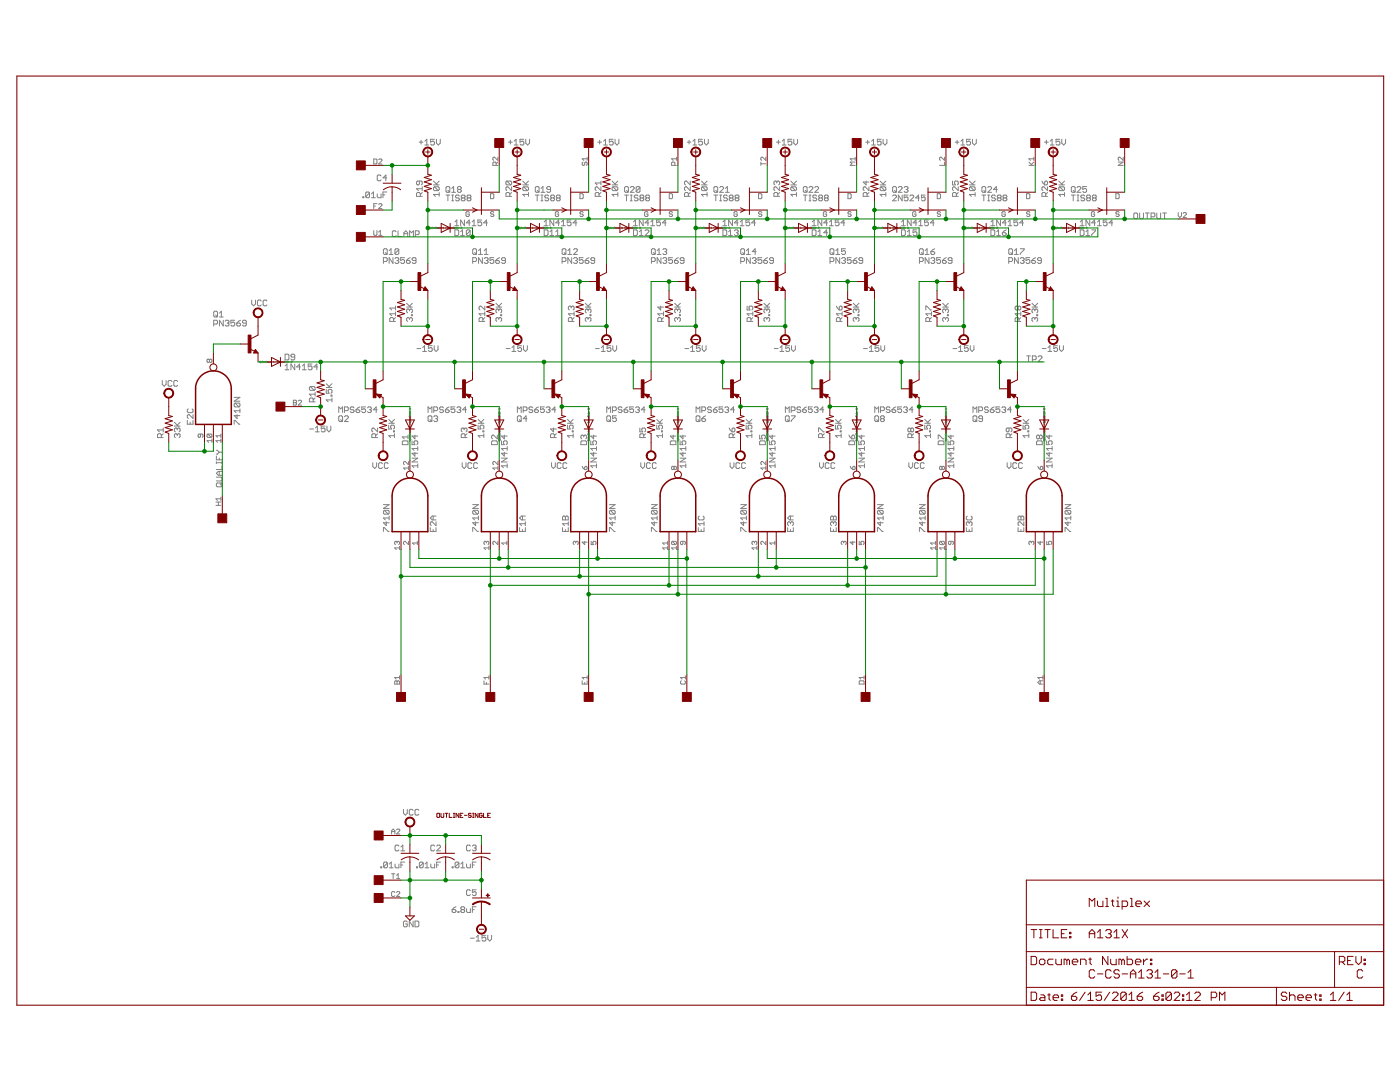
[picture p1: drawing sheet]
<svg xmlns="http://www.w3.org/2000/svg" width="279mm" height="216mm" viewBox="0 0 279 216" stroke-linecap="round" stroke-linejoin="round" font-family="sans-serif">
<g fill="none" stroke="#808080" stroke-width=".2">
<path d="M72.4 39.3h.2v.2h-.2zM73.7 38.5v.8l-.1 .2h-.4l-.2-.2M73.7 38.5l-.1-.2h-.4l-.2 .2v.8M73.7 38.5l-.7 .8M74.1 38.7l.4-.4v1.2M74.1 39.5h.8M74.6 31.7h.5l.1 .2v.6l-.1 .2h-.5zM75.3 38.7v.6l.2 .2h.6v-.8M75.6 31.9l.1-.2 .5 .2v.1l-.6 .7h.6M76.1 35.1l-.2-.2h-.4l-.2 .2v.8l.2 .2h.4l.2-.2M76.4 38.9h.4M77.2 38.3h-.8v1.2"/>
<path d="M77.2 35.5h-.8l.6-.6v1.2M83.7 28.4h.7M83.7 36.1v.6l-.2 .2-.4-.2v-.4l.2-.2h.8l.2 .2v.4l-.2 .2M83.9 39.2v-.6l-.2-.2h-.4l-.2 .2v.6h1.2M84 28v.7M84.3 37.7h-1.2l.4 .3M84.3 38.4l-.4 .4M84.3 37.3v.7M84.8 28.2l.4-.4v1.1M84.8 28.9h.8M86.5 36.9h1.2M86.5 36.1l.8 .8"/>
<path d="M86.7 37.3l-.2 .2v.3l.2 .2h.8M86.7 37.3h.8l.2 .2v.3l-.2 .2M86.7 27.8h-.8v.6l.4-.2 .4 .2v.3l-.2 .2h-.4l-.2-.2M86.7 37.3l.8 .7M87.1 27.8v.8l.4 .3 .4-.3v-.8M87.7 38.8h-1.2l.4 .4M87.7 38.4v.8M87.7 36.1l-.6 .6M89 37.4l.2-.2h.4l.2 .2v.8l-.2 .2h-.4l-.2-.2zM89 38.9h.8M89.4 38.9v1.2M89.4 38l.4 .4"/>
<path d="M90.1 38.9h.4M90.1 38.4h.8M90.1 37.6l.4-.4v1.2M90.3 38.9v1.2M91.5 37.8l-.2-.2 .2-.4h.4l.2 .2-.2 .4M91.5 37.8l-.2 .2 .2 .4h.4l.2-.2-.2-.4M91.5 37.8h.4M91.7 39.1l-.2-.2h-.4l-.2 .4 .2 .2h.4l.2 .4-.2 .2h-.4l-.2-.2M92.2 39.5l-.1-.2 .1-.4h.4l.2 .2-.2 .4M92.2 39.5l-.1 .2 .1 .4h.4l.2-.2-.2-.4M92.2 39.5h.4M93.4 39.5l-.2 .2 .2 .4h.4l.2-.2-.2-.4"/>
<path d="M93.4 39.5l-.2-.2 .2-.4h.4l.2 .2-.2 .4M93.4 39.5h.4M97.9 38.7h.5l.2 .1v.7l-.2 .1h-.5zM99 33v-.5l-.2-.2h-.3l-.1 .2v.5h1M99.4 32.3l-.4 .4M99.4 31.4v.6l-.7-.6-.3 .1v.4l.1 .1M101.2 36.1l-.2 .2v.4l.2 .2h.7M101.2 36.1h.7l.2 .2v.4l-.2 .2M101.2 36.1l.7 .8M101.5 28.4h.7M101.7 39.2v-.6l-.2-.2h-.3l-.2 .2v.6h1.1M101.9 28v.7"/>
<path d="M102.1 37.3v.7l-.8-.7-.3 .2v.3l.2 .2M102.1 38.4l-.4 .4M102.6 28.9h.8M102.6 28.2l.4-.4v1.1M104.3 36.9h1.2M104.3 36.1l.8 .8M104.5 37.3h.8l.2 .2v.3l-.2 .2M104.5 37.3l-.2 .2v.3l.2 .2h.8M104.5 37.3l.8 .7M104.5 27.8h-.7v.6l.4-.2 .3 .2v.3l-.1 .2h-.4l-.2-.2M104.9 27.8v.8l.4 .3 .4-.3v-.8M105.5 38.8h-1.2l.4 .4"/>
<path d="M105.5 38.4v.8M105.5 36.1l-.6 .6M106.8 38.9h.8M107 37.2h.4l.2 .2v.8l-.2 .2h-.4l-.2-.2v-.8zM107.2 38.9v1.2M107.2 38l.4 .4M108 38.9h.4M108 37.6l.4-.4v1.2M108 38.4h.7M108.2 38.9v1.2M109.5 39.1l-.2-.2h-.4l-.2 .2 .2 .4h.4l.2 .2-.2 .4h-.4l-.2-.2M109.9 37.8h-.6l-.2-.2 .2-.4h.4l.2 .2v.8l-.2 .2h-.4l-.2-.2"/>
<path d="M110.1 39.5l-.2-.2 .2-.4h.4l.2 .2-.2 .4M110.1 39.5l-.2 .2 .2 .4h.4l.2-.2-.2-.4M110.1 39.5h.4M111.2 39.5l-.2-.2 .2-.4h.4l.2 .2-.2 .4M111.2 39.5l-.2 .2 .2 .4h.4l.2-.2-.2-.4M111.2 39.5h.4M115.7 38.7h.5l.2 .1v.7l-.2 .1h-.5zM116.4 32.3l-.2 .2v.3l.3 .2 .2-.2v-.3l.3-.2 .2 .2v.3l-.2 .2M117.2 31.4v.6M117.2 31.7h-1l.3 .3M119.3 28.4h.8M119.5 39.2v-.6l-.1-.2h-.4l-.2 .2v.6h1.1"/>
<path d="M119.7 28v.7M119.9 37.3v.7l-.7-.7-.4 .2v.3l.2 .2M119.9 36.5h-1.1l.4 .4M119.9 38.4l-.4 .4M119.9 36.1v.8M120.5 28.9h.7M120.5 28.2l.3-.4v1.1M122.2 36.9h1.1M122.2 36.1l.7 .8M122.3 37.3l-.1 .2v.3l.1 .2h.8M122.3 37.3h.8l.2 .2v.3l-.2 .2M122.3 37.3l.8 .7"/>
<path d="M122.4 27.8h-.8v.6l.6-.2 .2 .2v.3l-.2 .2h-.4l-.2-.2M122.7 27.8v.8l.4 .3 .4-.3v-.8M123.3 38.8h-1.1l.3 .4M123.3 38.4v.8M123.3 36.1l-.6 .6M124.7 38.9h.7M124.8 37.2h.4l.2 .2v.8l-.2 .2h-.4l-.1-.2v-.8zM125 38.9v1.2M125 38l.4 .4M125.8 38.9h.4M125.8 37.4l.2-.2h.4l.2 .2v.2l-.8 .8h.8M126 38.9v1.2"/>
<path d="M127.3 39.1l-.2-.2h-.3l-.2 .2 .2 .4h.3l.2 .2-.2 .4h-.3l-.2-.2M127.7 37.4v.8l-.2 .2h-.4l-.1-.2M127.7 37.4l-.2-.2h-.4l-.1 .2v.8M127.7 37.4l-.7 .8M127.9 39.5l-.2-.2 .2-.4h.4l.2 .2-.2 .4M127.9 39.5l-.2 .2 .2 .4h.4l.2-.2-.2-.4M127.9 39.5h.4M129.1 39.5l-.2-.2 .2-.4h.3l.2 .2-.2 .4M129.1 39.5l-.2 .2 .2 .4h.3l.2-.2-.2-.4M129.1 39.5h.3M133.6 38.7h.4l.2 .1v.7l-.2 .1h-.4zM134.7 33v-.5l-.2-.2h-.3l-.2 .2v.5h1"/>
<path d="M135 31.4v.6M135 31.7h-1l.3 .3M137.1 28.4h.8M137.4 39.2v-.6l-.2-.2h-.4l-.2 .2v.6h1.2M137.5 28v.7M137.8 37.3v.7l-.8-.7-.4 .2v.3l.2 .2M137.8 36.1v.8l-.8-.8-.4 .2v.4l.2 .2M137.8 38.4l-.4 .4M138.3 28.9h.7M138.3 28.2l.4-.4v1.1M140 36.9h1.1M140 36.1l.7 .8"/>
<path d="M140.2 37.3l-.2 .2v.3l.2 .2h.7M140.2 37.3h.7l.2 .2v.3l-.2 .2M140.2 37.3l.7 .7M140.2 27.8h-.8v.6l.4-.2 .4 .2v.3l-.2 .2h-.4l-.2-.2M140.6 27.8v.8l.4 .3 .4-.3v-.8M141.1 38.8h-1.1l.4 .4M141.1 38.4v.8M141.1 36.1l-.6 .6M142.5 38.9h.7M142.7 37.2h.3l.2 .2v.8l-.2 .2h-.3l-.2-.2v-.8zM142.9 38.9v1.2M142.9 38l.3 .4"/>
<path d="M143.6 38.9h.4M143.6 37.4l.2-.2h.4l.2 .2v.2l-.8 .8h.8M143.8 38.9v1.2M144.8 37.6l.4-.4v1.2M144.8 38.4h.7M145.2 39.1l-.2-.2h-.4l-.2 .2 .2 .4h.4l.2 .2-.2 .4h-.4l-.2-.2M145.7 39.5l-.2-.2 .2-.4h.4l.2 .2-.2 .4M145.7 39.5l-.2 .2 .2 .4h.4l.2-.2-.2-.4M145.7 39.5h.4M146.9 39.5l-.2 .2 .2 .4h.4l.2-.2-.2-.4M146.9 39.5l-.2-.2 .2-.4h.4l.2 .2-.2 .4M146.9 39.5h.4"/>
<path d="M151.4 38.7h.5l.1 .1v.7l-.1 .1h-.5zM151.8 32.3v.7M151.8 32.7h1M152.8 31.4v.6l-.6-.6h-.2l-.2 .1v.4l.2 .1M155 28.4h.7M155 36.3l-.2-.2-.3 .2v.4l.1 .2M155 36.3l.2-.2 .4 .2v.4l-.2 .2M155 36.3v.2M155.2 39.2v-.6l-.2-.2h-.4l-.1 .2v.6h1.1M155.3 28v.7M155.6 37.3v.7l-.8-.7-.3 .2v.3l.1 .2M155.6 38.4l-.4 .4"/>
<path d="M156.1 28.9h.8M156.1 28.2l.4-.4v1.1M157.8 36.1l.8 .8M157.8 36.9h1.2M158 37.3h.8l.2 .2v.3l-.2 .2M158 37.3l-.2 .2v.3l.2 .2h.8M158 37.3l.8 .7M158 27.8h-.7v.6l.3-.2 .4 .2v.3l-.2 .2h-.3l-.2-.2M158.4 27.8v.8l.4 .3 .4-.3v-.8M159 38.4v.8M159 38.8h-1.2l.4 .4M159 36.1l-.6 .6"/>
<path d="M160.3 38.9h.8M160.5 37.2h.4l.2 .2v.8l-.2 .2h-.4l-.2-.2v-.8zM160.7 38.9v1.2M160.7 38l.4 .4M161.5 37.4l.1-.2h.4l.2 .2v.2l-.7 .8h.7M161.5 38.9h.3M161.6 38.9v1.2M162.6 37.4l.2-.2h.4l.2 .2v.2l-.8 .8h.8M163 39.1l-.2-.2h-.4l-.2 .2 .2 .4h.4l.2 .2-.2 .4h-.4l-.2-.2M163.6 39.5l-.2-.2 .2-.4h.4l.1 .2-.1 .4M163.6 39.5l-.2 .2 .2 .4h.4l.1-.2-.1-.4M163.6 39.5h.4"/>
<path d="M164.7 39.5l-.2-.2 .2-.4h.4l.2 .2-.2 .4M164.7 39.5l-.2 .2 .2 .4h.4l.2-.2-.2-.4M164.7 39.5h.4M169.2 38.7h.5l.2 .1v.7l-.2 .1h-.5zM170.7 31.4v.6M170.7 32.3h-1l.3 .4-.3 .3h1M170.7 31.7h-1l.3 .3M172.8 28.4h.7M172.8 36.1v.8l-.5-.6h1.1M173 39.2v-.6l-.2-.2h-.3l-.2 .2v.6h1.1M173.2 28v.7M173.4 37.3v.7l-.7-.7-.4 .2v.3l.2 .2"/>
<path d="M173.4 38.4l-.4 .4M173.9 28.9h.8M173.9 28.2l.4-.4v1.1M175.6 36.9h1.2M175.6 36.1l.8 .8M175.8 37.3h.8l.2 .2v.3l-.2 .2M175.8 37.3l-.2 .2v.3l.2 .2h.8M175.8 37.3l.8 .7M175.9 27.8h-.8v.6l.4-.2 .4 .2v.3l-.2 .2h-.4l-.2-.2M176.2 27.8v.8l.4 .3 .4-.3v-.8M176.8 38.4v.8M176.8 38.8h-1.2l.4 .4"/>
<path d="M176.8 36.1l-.6 .6M178.1 39.1l.2-.2h.4l.2 .2v.2l-.8 .8h.8M178.1 37.4l.2-.2h.4l.2 .2v.8l-.2 .2h-.4l-.2-.2zM178.5 38l.4 .4M179.3 37.4l.2-.2h.4l.1 .2v.2l-.7 .8h.7M180 38.9v1.2l-.7-1.2v1.2M180.4 37.4l.2-.2h.4l.2 .2-.2 .4M180.8 37.8h.2M181 37.8l.2 .2-.2 .4h-.4l-.2-.2M181.2 38.9h-.8v.6l.4-.2 .4 .2v.4l-.2 .2h-.4l-.2-.2M181.6 39.1l.2-.2h.4l.2 .2v.2l-.8 .8h.8M183.5 39.5h-.8l.6-.6v1.2"/>
<path d="M184.6 38.9h-.7v.6l.4-.2 .3 .2v.4l-.1 .2h-.4l-.2-.2M187 38.7h.5l.2 .1v.7l-.2 .1h-.5zM188.5 31.4v.6l-.7-.6-.3 .1 .2 .5M188.5 32.3v.7h-1M190.1 36.1v.8h.6l-.2-.4 .2-.4h.4l.1 .2v.4l-.1 .2M190.6 28.4h.8M190.9 39.2v-.6l-.2-.2h-.4l-.2 .2v.6h1.1M191 28v.7M191.2 37.3v.7l-.7-.7-.4 .2v.3l.2 .2M191.2 38.4l-.3 .4M191.8 28.9h.7M191.8 28.2l.4-.4v1.1"/>
<path d="M193.5 36.9h1.1M193.5 36.1l.7 .8M193.7 37.3l-.2 .2v.3l.2 .2h.7M193.7 37.3h.7l.2 .2v.3l-.2 .2M193.7 37.3l.7 .7M193.7 27.8h-.8v.6l.4-.2 .4 .2v.3l-.2 .2h-.4l-.2-.2M194.1 27.8v.8l.4 .3 .3-.3v-.8M194.6 38.8h-1.1l.3 .4M194.6 38.4v.8M194.6 36.1l-.6 .6M196 38.9h.7M196.2 37.2h.3l.2 .2v.8l-.2 .2h-.3l-.2-.2v-.8z"/>
<path d="M196.3 38.9v1.2M196.3 38l.4 .4M197.1 38.9h.4M197.1 37.4l.2-.2h.4l.2 .2v.2l-.8 .8h.8M197.3 38.9v1.2M198.6 39.1l-.1-.2h-.4l-.2 .4 .2 .2h.4l.1 .4-.1 .2h-.4l-.2-.2M199 37.8h-.7l.5-.6v1.2M199.2 39.5l-.2 .2 .2 .4h.4l.2-.2-.2-.4M199.2 39.5l-.2-.2 .2-.4h.4l.2 .2-.2 .4M199.2 39.5h.4M200.4 39.5l-.2 .2 .2 .4h.3l.2-.2-.2-.4M200.4 39.5l-.2-.2 .2-.4h.3l.2 .2-.2 .4"/>
<path d="M200.4 39.5h.3M204.9 38.7h.5l.1 .1v.7l-.1 .1h-.5zM205.3 33h1M205.3 32.3l.7 .7M206.3 32.3l-.5 .5M206.3 31.4v.6M206.3 31.7h-1l.4 .3M207.9 36.1l.6 .8M208.4 28.4h.8M208.5 36.3l.4-.2 .2 .2v.4l-.2 .2h-.4zM208.7 39.2v-.6l-.2-.2h-.4l-.2 .2v.6h1.2M208.8 28v.7"/>
<path d="M209.1 37.3v.7l-.8-.7h-.2l-.2 .2v.3l.2 .2M209.1 38.4l-.4 .4M209.6 28.2l.4-.4v1.1M209.6 28.9h.8M211.3 36.9h1.1M211.3 36.1l.8 .8M211.5 37.3h.8l.1 .2v.3l-.1 .2M211.5 37.3l-.2 .2v.3l.2 .2h.8M211.5 37.3l.8 .7M211.5 27.8h-.7v.6l.3-.2 .4 .2v.3l-.2 .2h-.4l-.1-.2M211.9 27.8v.8l.4 .3 .4-.3v-.8M212.4 38.4v.8"/>
<path d="M212.4 38.8h-1.1l.4 .4M212.4 36.1l-.5 .6M213.8 37.4l.2-.2h.4l.2 .2v.8l-.2 .2h-.4l-.2-.2zM213.8 38.9h.8M214.2 38.9v1.2M214.2 38l.4 .4M214.9 38.9h.4M214.9 37.4l.2-.2h.4l.2 .2v.2l-.8 .8h.8M215.1 38.9v1.2M216.5 39.1l-.2-.2h-.4l-.2 .2 .2 .4h.4l.2 .2-.2 .4h-.4l-.2-.2M216.9 37.2h-.8v.6l.4-.2 .4 .2v.4l-.2 .2h-.4l-.2-.2M217 39.5l-.1 .2 .1 .4h.4l.2-.2-.2-.4"/>
<path d="M217 39.5l-.1-.2 .1-.4h.4l.2 .2-.2 .4M217 39.5h.4M218.2 39.5l-.2 .2 .2 .4h.4l.2-.2-.2-.4M218.2 39.5l-.2-.2 .2-.4h.4l.2 .2-.2 .4M218.2 39.5h.4M222.7 38.7h.5l.2 .1v.7l-.2 .1h-.5zM223.2 32.3h1l-1 .7h1M224.2 31.4v.6l-.7-.6-.3 .1v.4l.1 .1M50.2 59.9v.7l.4 .4 .4-.4v-.7M74.6 46v.8l.1 .2h.4l.1-.2v-.8M74.6 41.1h.3M75.2 40.6h-.6v1"/>
<path d="M75.6 40.8l.1-.2h.4l.1 .2-.6 .8h.6M75.6 47h.6M75.6 46.3l.3-.3v1M76.5 52.2h.6l.2-.2v-.4l-.2-.2h-.6v1.2M76.7 49.6h.4l.2 .2v.8l-.2 .2h-.4l-.2-.2v-.8zM76.9 50.4l.4 .4M77.7 50.8h.7M77.7 50l.3-.4v1.2M78.4 51.4v1.2l-.7-1.2v1.2M78.8 51.6l.2-.2h.4l.2 .2-.2 .4M79.1 46.2l-.2-.1h-.4l-.2 .1v.8l.2 .2h.4l.2-.2M79.2 52h.2"/>
<path d="M79.4 52l.2 .2-.2 .4h-.4l-.2-.2M79.4 46.1v1.1h.8M79.6 49.8v.8l-.2 .2h-.4l-.2-.2M79.6 49.8l-.2-.2h-.4l-.2 .2v.8M79.6 49.8l-.8 .8M80.6 47.2v-.8l.4-.3 .4 .3v.8M80.6 46.6h.8M80.7 51.4h-.7v.6l.3-.2 .4 .2v.4l-.2 .2h-.3l-.2-.2M81.1 52h.6l.2 .4-.2 .2h-.4l-.2-.2zM81.7 47.2v-1.1l.4 .3 .4-.3v1.1M81.9 51.4l-.8 .6M82.9 46.8h.6l.2-.2v-.4l-.2-.1h-.6v1.1"/>
<path d="M83 52h-.6l-.1-.2 .1-.4h.4l.2 .2v.8l-.2 .2h-.4l-.1-.2M85.7 45.4h.2M85.7 45.4h.1M85.7 45.4l.2 .1M85.7 45.6h.2M85.9 45.5v.1M85.9 45.6h.2v-.2h-.2v.3M86.2 45.6h.1M86.2 45.4l.1 .2M86.3 45.3h.1M86.6 45.4l-.2 .1 .2 .1M86.6 45.6h.2"/>
<path d="M86.6 45.5h.2zM87 45.3l.1 .1-.1 .2h-.1zM87.2 45.4v.2M87.3 45.4l-.1 .1M87.6 45.3v.3h-.2v-.2h.2M87.7 45.6h.1M87.7 45.4l.1 .1-.1 .1zM87.9 45.4v.2M88.1 45.4l-.2 .1M88.4 45.6h.2M88.4 45.4l.1-.1v.3M89.2 45.4h.2"/>
<path d="M89.2 45.4l.2 .1M89.2 45.6h.2M89.2 45.4h.1M89.4 45.5v.1M89.5 45.6h.2l-.1-.2h-.1v.3M89.8 45.6h.1M89.8 45.4v.2M89.8 45.3h.1M90.1 45.4l-.2 .1 .2 .1M90.1 40.1h.4M90.2 45.6h.1M90.3 45.4l.1 .1-.2 .1z"/>
<path d="M90.5 45.4h.2l-.1 .2h-.1zM90.7 45.4v.2M90.8 44.3l.4-.4v1.1M90.8 45h.7M90.8 45.9h.6l.1 .2v.7l-.1 .2h-.6zM90.9 45.4l-.2 .1M91.1 45.3v.3h-.1v-.2h.1M91.2 45.6h.2M91.2 45.5h.2zM91.5 45.4v.2M91.6 45.4l-.1 .1M91.9 47h.8"/>
<path d="M91.9 46.2l.4-.3v1.1M92 45.4h.1M92.1 45.4l-.1 .2h.1M92.1 45.4h.1M92.7 43.9v1.1l-.8-1.1v1.1M93.7 42.4l-.2-.2h-.3l-.2 .2v.6l.2 .2h.3l.2-.2v-.3h-.4M93.8 46.1l-.2-.2h-.3l-.2 .2v.7M93.8 44.5h-.7l.5-.6v1.1M93.8 46.1v.7l-.2 .2h-.3l-.2-.2M93.8 46.1l-.7 .7M94.2 45h.8M94.2 44.3l.4-.4v1.1"/>
<path d="M94.3 49.8l.2-.2h.4l.2 .2v.8l-.2 .2h-.4l-.2-.2zM94.3 52.2h.6l.2-.2v-.4l-.2-.2h-.6v1.2M94.7 50.4l.4 .4M95.5 50.8h.8M95.5 50l.4-.4v1.2M96.1 43.9h-.7v.6l.4-.2 .3 .2v.4l-.2 .1h-.3l-.2-.1M96.3 51.4v1.2l-.8-1.2v1.2M96.6 51.6l.2-.2h.4l.2 .2-.2 .4M96.6 50.8h.8M96.6 50l.4-.4v1.2M97 52h.2M97.2 52l.2 .2-.2 .4h-.4l-.2-.2"/>
<path d="M97.3 44.5h-.8l.6-.6v1.1M98.6 42.4l-.2-.2h-.3l-.2 .2 .2 .3h.3l.2 .2-.2 .3h-.3l-.2-.2M98.6 51.4h-.8v.6l.6-.2 .2 .2v.4l-.2 .2h-.4l-.2-.2M98.9 52h.6l.2 .4-.2 .2h-.4l-.2-.2zM99.7 51.4l-.8 .6M100.9 52h-.6l-.2-.2 .2-.4h.4l.2 .2v.8l-.2 .2h-.4l-.2-.2M103.5 45.4h.2M103.5 45.4l.2 .1M103.5 45.6h.2M103.5 45.4h.1M103.7 45.5v.1M103.8 45.6h.1v-.2h-.1v.3"/>
<path d="M104 45.6h.1M104 45.4l.1 .2M104.1 45.3h.1M104.4 45.4l-.2 .1 .2 .1M104.5 45.6h.1M104.5 45.4l.1 .1-.1 .1zM104.7 45.4h.2v.2h-.2zM105 45.4v.2M105.1 45.4l-.1 .1M105.4 45.3v.3h-.1l-.1-.1 .2-.1M105.5 45.6h.1M105.5 45.4l.2 .1-.2 .1z"/>
<path d="M105.7 45.4v.2M105.9 45.4l-.2 .1M106.2 45.6h.2M106.2 45.4l.1-.1v.3M107.1 45.4h.2M107.1 45.4l.2 .1M107.1 45.6h.2M107.1 45.4h.1M107.3 45.5v.1M107.3 45.6h.2v-.2h-.2v.3M107.6 45.6h.1M107.6 45.4l.1 .2"/>
<path d="M107.7 45.3h.1M107.9 45.4l-.1 .1 .1 .1M108 40.1h.4M108 45.6h.2M108.1 45.4l.1 .1-.2 .1zM108.4 45.3l.1 .1-.1 .2h-.1zM108.6 45.4v.2M108.6 44.3l.4-.4v1.1M108.6 45h.8M108.6 45.9h.6l.2 .2v.7l-.2 .2h-.6zM108.6 45.4h.1M108.6 45.4v.1"/>
<path d="M109 45.3v.3h-.2l.2-.2M109.1 45.6h.1M109.1 45.4l.1 .1-.1 .1zM109.3 45.4v.2M109.4 45.4l-.1 .1M109.7 47h.8M109.7 46.2l.4-.3v1.1M109.8 45.4h.2M110 45.4l-.2 .2h.2M110 45.4h.1M110.5 43.9v1.1l-.8-1.1v1.1M110.9 47h.8"/>
<path d="M110.9 46.2l.4-.3v1.1M111.5 42.4l-.2-.2h-.3l-.2 .2v.6l.2 .2h.3l.2-.2v-.3h-.4M111.7 44.5h-.8l.6-.6v1.1M112.1 45h.7M112.1 44.3l.3-.4v1.1M112.2 49.8l.2-.2h.4l.1 .2v.8l-.1 .2h-.4l-.2-.2zM112.2 52.2h.6l.1-.2v-.4l-.1-.2h-.6v1.2M112.6 50.4l.3 .4M113.3 50.8h.8M113.3 50l.4-.4v1.2M114 43.9h-.8v.6l.6-.2 .2 .2v.4l-.2 .1h-.4l-.2-.1M114.1 51.4v1.2l-.8-1.2v1.2"/>
<path d="M114.5 51.6l.2-.2h.3l.2 .2-.2 .4M114.5 49.8l.2-.2h.3l.2 .2v.2l-.7 .8h.7M114.9 52h.1M115 52l.2 .2-.2 .4h-.3l-.2-.2M115.1 44.5h-.7l.5-.6v1.1M116.4 51.4h-.8v.6l.4-.2 .4 .2v.4l-.2 .2h-.4l-.2-.2M116.4 42.4l-.2-.2h-.3l-.2 .3 .2 .2h.3l.2 .3-.2 .2h-.3l-.2-.2M116.8 52h.5l.2 .4-.2 .2h-.3l-.2-.2zM117.5 51.4l-.7 .6M118.7 52h-.6l-.2-.2 .2-.4h.4l.2 .2v.8l-.2 .2h-.4l-.2-.2M121.3 45.4h.2M121.3 45.4l.2 .1"/>
<path d="M121.3 45.6h.2M121.3 45.4h.1M121.5 45.5v.1M121.6 45.6h.2l-.1-.2h-.1v.3M121.9 45.6h.1M121.9 45.4v.2M121.9 45.3h.1M122.2 45.4l-.2 .1 .2 .1M122.3 45.6h.1M122.3 45.4l.2 .1-.2 .1zM122.6 45.4h.1v.2h-.1zM122.8 45.4v.2"/>
<path d="M122.9 45.4h.1M122.9 45.4l-.1 .1M123.2 45.3v.3h-.1v-.2h.1M123.3 45.6h.1M123.4 45.4l.1 .1-.2 .1zM123.6 45.4v.2M123.7 45.4l-.1 .1M124.1 45.4v-.1v.3M124.1 45.6h.1M124.9 45.4h.2M124.9 45.4l.2 .1M124.9 45.6h.2"/>
<path d="M124.9 45.4h.1M125.1 45.5v.1M125.2 45.6h.1v-.2h-.1v.3M125.4 45.6h.1M125.4 45.4l.1 .2M125.5 45.3h.1M125.8 45.4l-.2 .1 .2 .1M125.8 40.1h.4M125.9 45.6h.1M125.9 45.5h.1zM126.2 45.3l.1 .1v.2h-.2zM126.4 45.4v.2"/>
<path d="M126.4 44.3l.4-.4v1.1M126.4 45h.8M126.4 45.9h.6l.2 .2v.7l-.2 .2h-.6zM126.5 45.4l-.1 .1M126.8 45.3v.3h-.1v-.2h.1M126.9 45.6h.1M126.9 45.4l.1 .1-.1 .1zM127.1 45.4v.2M127.3 45.4l-.2 .1M127.6 47h.8M127.6 46.2l.4-.3v1.1M127.6 45.4h.2"/>
<path d="M127.8 45.4l-.2 .2h.2M127.8 45.4h.1M128.4 43.9v1.1l-.8-1.1v1.1M128.7 46.1l.2-.2h.4l.2 .2v.1l-.8 .8h.8M129.3 42.4l-.2-.2h-.3l-.1 .2v.6l.1 .2h.3l.2-.2v-.3h-.3M129.5 44.5h-.8l.6-.6v1.1M129.9 45h.7M129.9 44.3l.4-.4v1.1M130 52.2h.6l.2-.2v-.4l-.2-.2h-.6v1.2M130.2 49.6h.4l.2 .2v.8l-.2 .2h-.4l-.2-.2v-.8zM130.4 50.4l.4 .4M131.1 50.8h.8"/>
<path d="M131.1 50l.4-.4v1.2M131.8 43.9h-.8v.6l.4-.2 .4 .2v.4l-.2 .1h-.4l-.2-.1M131.9 51.4v1.2l-.8-1.2v1.2M132.3 51.6l.2-.2h.4l.2 .2-.2 .4M132.3 49.8l.2-.2h.4l.2 .2-.2 .4M132.7 52h.2M132.7 50.2h.2M132.9 52l.2 .2-.2 .4h-.4l-.2-.2M132.9 50.2l.2 .2-.2 .4h-.4l-.2-.2M132.9 44.5h-.7l.6-.6v1.1M134.2 42.4l-.2-.2h-.3l-.1 .2 .1 .3h.3l.2 .2-.2 .3h-.3l-.1-.2M134.2 51.4h-.7v.6l.3-.2 .4 .2v.4l-.2 .2h-.4l-.1-.2"/>
<path d="M134.6 52h.6l.2 .4-.2 .2h-.4l-.2-.2zM135.4 51.4l-.8 .6M136.5 52h-.6l-.2-.2 .2-.4h.4l.2 .2v.8l-.2 .2h-.4l-.2-.2M139.2 45.4h.1M139.2 45.4l.1 .1M139.2 45.6h.1M139.3 45.5v.1M139.4 45.6h.2v-.2h-.2v.3M139.7 45.6h.1M139.7 45.4v.2M139.7 45.3h.1M140 45.4l-.1 .1 .1 .1"/>
<path d="M140.1 45.6h.2M140.2 45.4l.1 .1-.2 .1zM140.4 45.4h.2l-.1 .2zM140.7 45.4v.2M140.8 45.4l-.1 .1M141.1 45.3v.3h-.2l.2-.2M141.1 45.6h.2M141.2 45.4l.1 .1-.2 .1zM141.4 45.4v.2M141.5 45.4l-.1 .1M141.9 45.4l.1-.1v.3M141.9 45.6h.1"/>
<path d="M142.7 45.4h.2M142.7 45.4l.2 .1M142.7 45.6h.2M142.7 45.4h.1M142.9 45.5v.1M143 45.6h.2l-.1-.2h-.1v.3M143.3 45.6h.1M143.3 45.4v.2M143.3 45.3h.1M143.6 45.4l-.2 .1 .2 .1M143.6 40.1h.4M143.7 45.6h.1"/>
<path d="M143.7 45.4l.2 .1-.2 .1zM144 45.3l.1 .1v.2h-.1zM144.2 45.4v.2M144.3 44.3l.4-.4v1.1M144.3 45h.7M144.3 45.9h.5l.2 .2v.7l-.2 .2h-.5zM144.4 45.4l-.2 .1M144.6 45.3v.3h-.1v-.2h.1M144.7 45.6h.1M144.7 45.4l.2 .1-.2 .1zM145 45.4v.2M145.1 45.4l-.1 .1"/>
<path d="M145.4 47h.8M145.4 46.2l.4-.3v1.1M145.5 45.4h.1M145.6 45.4l-.1 .2h.1M145.6 45.4h.1M146.2 43.9v1.1l-.8-1.1v1.1M146.6 46.1l.1-.2h.4l.2 .2-.2 .3M146.9 46.4h.2M147.1 42.4l-.1-.2h-.4l-.1 .2v.6l.1 .2h.4l.1-.2v-.3h-.3M147.1 46.4l.2 .2-.2 .4h-.4l-.1-.2M147.3 44.5h-.7l.5-.6v1.1M147.7 45h.8"/>
<path d="M147.7 44.3l.4-.4v1.1M147.8 52.2h.6l.2-.2v-.4l-.2-.2h-.6v1.2M148 49.6h.4l.2 .2v.8l-.2 .2h-.4l-.2-.2v-.8zM148.2 50.4l.4 .4M149 50.8h.7M149 50l.4-.4v1.2M149.6 43.9h-.7v.6l.3-.2 .4 .2v.4l-.2 .1h-.3l-.2-.1M149.7 51.4v1.2l-.7-1.2v1.2M150.1 51.6l.2-.2h.4l.2 .2-.2 .4M150.5 52h.2M150.7 52l.2 .2-.2 .4h-.4l-.2-.2M150.8 44.5h-.8l.6-.6v1.1"/>
<path d="M150.9 50.2h-.8l.6-.6v1.2M152 42.4l-.1-.2h-.3l-.2 .2 .2 .3h.3l.1 .2-.1 .3h-.3l-.2-.2M152 51.4h-.7v.6l.4-.2 .3 .2v.4l-.2 .2h-.3l-.2-.2M152.4 52h.6l.2 .4-.2 .2h-.4l-.2-.2zM153.2 51.4l-.8 .6M154.3 52h-.5l-.2-.2 .2-.4h.4l.1 .2v.8l-.1 .2h-.4l-.2-.2M157 45.4h.2M157 45.4l.2 .1M157 45.6h.2M157 45.4h.1M157.2 45.5v.1M157.3 45.6h.1v-.2h-.1v.3"/>
<path d="M157.5 45.6h.1M157.5 45.4l.1 .2M157.6 45.3h.1M157.9 45.4l-.2 .1 .2 .1M158 45.6h.1M158 45.4l.1 .1-.1 .1zM158.3 45.3l.1 .1-.1 .2h-.1zM158.5 45.4v.2M158.6 45.4l-.1 .1M158.9 45.3v.3h-.2v-.1l.2-.1M159 45.6h.1M159 45.4l.2 .1-.2 .1z"/>
<path d="M159.2 45.4v.2M159.4 45.4l-.2 .1M159.7 45.6h.2M159.7 45.4l.1-.1v.3M160.6 45.4h.1M160.6 45.4l.1 .1M160.6 45.6h.1M160.7 45.5v.1M160.8 45.6h.2v-.2h-.2v.3M161.1 45.6h.1M161.1 45.4v.2M161.1 45.3h.1"/>
<path d="M161.4 45.4l-.1 .1 .1 .1M161.5 40.1h.3M161.5 45.6h.1M161.6 45.4l.1 .1-.2 .1zM161.8 45.4h.2l-.1 .2h-.1zM162.1 45.4v.2M162.1 44.3l.4-.4v1.1M162.1 45h.8M162.1 45.9h.6l.2 .2v.7l-.2 .2h-.6zM162.2 45.4l-.1 .1M162.5 45.3v.3h-.2v-.2h.2M162.5 45.6h.2"/>
<path d="M162.6 45.4l.1 .1-.2 .1zM162.8 45.4v.2M162.9 45.4h.1M162.9 45.4l-.1 .1M163.2 47h.8M163.2 46.2l.4-.3v1.1M163.3 45.4h.1M163.4 45.4l-.1 .2h.1M163.4 45.4h.1M164 43.9v1.1l-.8-1.1v1.1M165 42.4l-.2-.2h-.3l-.2 .2v.6l.2 .2h.3l.2-.2v-.3h-.4M165.2 44.5h-.8l.6-.6v1.1"/>
<path d="M165.2 46.4h-.8l.6-.5v1.1M165.5 45h.8M165.5 44.3l.4-.4v1.1M165.7 52.2h.5l.2-.2v-.4l-.2-.2h-.5v1.2M165.8 49.6h.4l.2 .2v.8l-.2 .2h-.4l-.1-.2v-.8zM166 50.4l.4 .4M166.8 50.8h.8M166.8 50l.4-.4v1.2M167.4 43.9h-.7v.6l.4-.2 .3 .2v.4l-.1 .1h-.4l-.2-.1M167.6 51.4v1.2l-.8-1.2v1.2M168 51.6l.1-.2h.4l.2 .2-.2 .4M168.3 52h.2"/>
<path d="M168.5 52l.2 .2-.2 .4h-.4l-.1-.2M168.6 44.5h-.8l.6-.6v1.1M168.7 49.6h-.7v.6l.3-.2 .4 .2v.4l-.2 .2h-.4l-.1-.2M169.9 51.4h-.8v.6l.4-.2 .4 .2v.4l-.2 .2h-.4l-.2-.2M169.9 42.4l-.2-.2h-.3l-.2 .3 .2 .2h.3l.2 .3-.2 .2h-.3l-.2-.2M170.3 52h.5l.2 .4-.2 .2h-.3l-.2-.2zM171 51.4l-.7 .6M172.2 52h-.6l-.2-.2 .2-.4h.4l.2 .2v.8l-.2 .2h-.4l-.2-.2M174.8 45.4h.2M174.8 45.4l.2 .1M174.8 45.6h.2M174.8 45.4h.1"/>
<path d="M175 45.5v.1M175.1 45.6h.2l-.1-.2h-.1v.3M175.3 45.6h.1M175.3 45.4l.1 .2M175.4 45.3h.1M175.7 45.4l-.2 .1 .2 .1M175.8 45.6h.1M175.8 45.4l.2 .1-.2 .1zM176.1 45.3l.1 .1v.2h-.2zM176.3 45.4v.2M176.4 45.4h.1M176.4 45.4l-.1 .1"/>
<path d="M176.7 45.3v.3h-.1v-.2h.1M176.8 45.6h.1M176.8 45.5h.2zM177.1 45.4v.2M177.2 45.4l-.1 .1M177.5 45.4l.1-.1v.3M177.5 45.6h.2M178.4 45.4h.2M178.4 45.4l.2 .1M178.4 45.6h.2M178.4 45.4h.1M178.6 45.5v.1"/>
<path d="M178.6 45.6h.2v-.2h-.2v.3M178.9 45.6h.1M178.9 45.4l.1 .2M179 45.3h.1M179.3 45.4l-.2 .1 .2 .1M179.3 45.6h.2M179.4 45.4l.1 .1-.2 .1zM179.7 45.3l.1 .1-.1 .2h-.1zM179.9 45.4v.2M179.9 44.3l.4-.4v1.1M179.9 45h.8M179.9 45.9h.6l.2 .2v.7l-.2 .2h-.6z"/>
<path d="M180 45.4l-.1 .1M180.3 45.3v.3h-.2v-.1l.2-.1M180.4 45.6h.1M180.4 45.4l.1 .1-.1 .1zM180.6 45.4v.2M180.8 45.4l-.2 .1M181.1 47h.7M181.1 46.2l.4-.3v1.1M181.1 45.4h.2M181.3 45.4l-.2 .2h.2M181.3 45.4h.1M181.8 43.9v1.1l-.7-1.1v1.1"/>
<path d="M182.8 42.4l-.2-.2h-.3l-.2 .2v.6l.2 .2h.3l.2-.2v-.3h-.3M183 44.5h-.8l.6-.6v1.1M183 45.9h-.8v.5l.4-.2 .4 .2v.4l-.2 .2h-.4l-.2-.2M183.4 45h.7M183.4 44.3l.3-.4v1.1M183.5 52.2h.6l.2-.2v-.4l-.2-.2h-.6v1.2M183.7 49.6h.4l.2 .2v.8l-.2 .2h-.4l-.2-.2v-.8zM183.9 50.4l.4 .4M184.6 50.8h.8M184.6 50l.4-.4v1.2M185.3 43.9h-.8v.6l.4-.2 .4 .2v.4l-.2 .1h-.4l-.2-.1M185.4 51.4v1.2l-.8-1.2v1.2"/>
<path d="M185.8 51.6l.2-.2h.4l.1 .2-.1 .4M185.8 50.2h.6l.1 .4-.1 .2h-.4l-.2-.2zM186.2 52h.2M186.4 52l.1 .2-.1 .4h-.4l-.2-.2M186.4 44.5h-.7l.5-.6v1.1M186.5 49.6l-.7 .6M187.7 42.4l-.2-.2h-.3l-.2 .2 .2 .3h.3l.2 .2-.2 .3h-.3l-.2-.2M187.7 51.4h-.8v.6l.4-.2 .4 .2v.4l-.2 .2h-.4l-.2-.2M188.1 52h.6l.1 .4-.1 .2h-.4l-.2-.2zM188.8 51.4l-.7 .6M190 52h-.6l-.2-.2 .2-.4h.4l.2 .2v.8l-.2 .2h-.4l-.2-.2M192.7 45.4h.1"/>
<path d="M192.7 45.4l.1 .1M192.7 45.6h.1M192.8 45.5v.1M192.9 45.6h.2l-.1-.2h-.1v.3M193.2 45.6h.1M193.2 45.4v.2M193.2 45.3h.1M193.5 45.4l-.1 .1 .1 .1M193.6 45.6h.2M193.7 45.4l.1 .1-.2 .1zM193.9 45.3l.2 .1-.1 .2h-.1zM194.1 45.4v.2"/>
<path d="M194.3 45.4l-.2 .1M194.5 45.3v.3h-.1v-.2h.1M194.6 45.6h.2M194.7 45.4l.1 .1-.2 .1zM194.9 45.4v.2M195 45.4l-.1 .1M195.4 45.4l.1-.1v.3M195.4 45.6h.1M196.2 45.4h.2M196.2 45.4l.2 .1M196.2 45.6h.2M196.2 45.4h.1"/>
<path d="M196.4 45.5v.1M196.5 45.6h.2l-.1-.2h-.1v.3M196.7 45.6h.1M196.7 45.4l.1 .2M196.8 45.3h.1M197.1 45.4l-.2 .1 .2 .1M197.1 40.1h.4M197.2 45.6h.1M197.2 45.4l.2 .1-.2 .1zM197.4 45.4h.2v.2h-.2zM197.7 45.4v.2M197.8 44.3l.3-.4v1.1"/>
<path d="M197.8 45h.7M197.8 45.9h.5l.2 .2v.7l-.2 .2h-.5zM197.8 45.4h.1M197.8 45.4l-.1 .1M198.1 45.3v.3h-.1l-.1-.1 .2-.1M198.2 45.6h.1M198.2 45.4l.2 .1-.2 .1zM198.5 45.4v.2M198.6 45.4l-.1 .1M198.9 47h.8M198.9 46.2l.4-.3v1.1M198.9 45.4h.2"/>
<path d="M199.1 45.4l-.2 .2h.2M199.1 45.4h.1M199.7 43.9v1.1l-.8-1.1v1.1M200 46.4h.6l.2 .4-.2 .2h-.4l-.2-.2zM200.6 42.4l-.1-.2h-.4l-.1 .2v.6l.1 .2h.4l.1-.2v-.3h-.3M200.8 44.5h-.8l.6-.6v1.1M200.8 45.9l-.8 .5M201.2 45h.8M201.2 44.3l.4-.4v1.1M201.3 52.2h.6l.2-.2v-.4l-.2-.2h-.6v1.2M201.5 49.6h.4l.2 .2v.8l-.2 .2h-.4l-.2-.2v-.8zM201.7 50.4l.4 .4"/>
<path d="M202.5 50.8h.7M202.5 50l.3-.4v1.2M203.1 43.9h-.7v.6l.3-.2 .4 .2v.4l-.2 .1h-.4l-.1-.1M203.2 51.4v1.2l-.7-1.2v1.2M203.6 49.6h.8v.2l-.8 .8v.2M203.6 51.6l.2-.2h.4l.2 .2-.2 .4M204 52h.2M204.2 52l.2 .2-.2 .4h-.4l-.2-.2M204.3 44.5h-.8l.6-.6v1.1M205.5 51.4h-.7v.6l.3-.2 .4 .2v.4l-.2 .2h-.3l-.2-.2M205.5 42.4l-.1-.2h-.4l-.1 .2 .1 .3h.4l.1 .2-.1 .3h-.4l-.1-.2M205.9 52h.6l.2 .4-.2 .2h-.4l-.2-.2z"/>
<path d="M206.7 51.4l-.8 .6M207.8 52h-.5l-.2-.2 .2-.4h.3l.2 .2v.8l-.2 .2h-.3l-.2-.2M210.5 45.4h.2M210.5 45.4l.2 .1M210.5 45.6h.2M210.5 45.4h.1M210.7 45.5v.1M210.7 45.6h.2v-.2h-.2v.3M211 45.6h.1M211 45.4l.1 .2M211.1 45.3h.1M211.4 45.4l-.2 .1 .2 .1"/>
<path d="M211.5 45.6h.1M211.5 45.4l.1 .1-.1 .1zM211.7 45.4h.2l-.1 .2zM212 45.4v.2M212.1 45.4l-.1 .1M212.4 45.3v.3h-.2v-.1l.2-.1M212.4 45.6h.2M212.5 45.4l.1 .1-.2 .1zM212.7 45.4v.2M212.9 45.4l-.2 .1M213.2 45.4l.1-.1v.3M213.2 45.6h.2"/>
<path d="M214 45.4h.2M214 45.4l.2 .1M214 45.6h.2M214 45.4h.1M214.2 45.5v.1M214.3 45.6h.2l-.1-.2h-.1v.3M214.6 45.4h.1M214.6 45.4v.2h.1M214.6 45.3h.1M214.9 45.4l-.1 .1 .1 .1M214.9 40.1h.4M215 45.6h.1"/>
<path d="M215.1 45.4l.1 .1-.2 .1zM215.3 45.4h.2l-.1 .2h-.1zM215.5 45.4v.2M215.6 45h.7M215.6 44.3l.4-.4v1.1M215.6 45.9h.6l.1 .2v.7l-.1 .2h-.6zM215.7 45.4l-.2 .1M215.9 45.3v.3h-.1v-.2h.1M216 45.6h.2M216.1 45.4l.1 .1-.2 .1zM216.3 45.4v.2M216.4 45.4h.1"/>
<path d="M216.4 45.4l-.1 .1M216.7 47h.8M216.7 46.2l.4-.3v1.1M216.8 45.4h.1M216.9 45.4l-.1 .2h.1M216.9 45.4h.1M217.5 43.9v1.1l-.8-1.1v1.1M217.9 45.9h.7v.2l-.7 .7v.2M218.5 42.4l-.2-.2h-.3l-.2 .2v.6l.2 .2h.3l.2-.2v-.3h-.4M218.6 44.5h-.7l.5-.6v1.1M219 45h.8M219 44.3l.4-.4v1.1"/>
<path d="M220.9 43.9h-.7v.6l.4-.2 .3 .2v.4l-.2 .1h-.3l-.2-.1M222.1 44.5h-.8l.6-.6v1.1M223.4 42.4l-.2-.2h-.3l-.2 .2 .2 .3h.3l.2 .2-.2 .3h-.3l-.2-.2M226.5 42.5h.3l.2 .2v.8l-.2 .1h-.3l-.2-.1v-.8zM227.4 42.5v1l.2 .1h.4l.2-.1v-1M228.6 42.5h.7M229 42.5v1.1M229.7 43.3h.6l.2-.2v-.4l-.2-.2h-.6v1.1M230.9 42.5v1l.2 .1h.3l.2-.1v-1M232 42.5h.8M232.4 42.5v1.1M235.1 42.4v.7l.4 .3 .3-.3v-.7"/>
<path d="M236.1 42.6l.2-.2h.3l.2 .2v.2l-.7 .6h.7M32.4 75.9v.8l.4 .4 .3-.4v-.8M34.3 76.1l-.2-.2h-.4l-.2 .2v.8l.2 .2h.4l.2-.2M35.5 76.1l-.2-.2h-.4l-.2 .2v.8l.2 .2h.4l.2-.2M41.8 71.8l-.2-.1-.3 .1v.4l.2 .1 .3-.1M41.8 71.8l.2-.1 .3 .1v.4l-.2 .1-.3-.1M41.8 71.8v.4M42.7 62.3l.1-.2h.4l.2 .2v.8l-.2 .1h-.4l-.1-.1zM42.7 64.7h.5l.2-.2v-.4l-.2-.2h-.5v1.1M43 62.9l.4 .3M43.8 63.2h.8M43.8 62.5l.4-.4v1.1"/>
<path d="M44.6 63.9v1.1l-.8-1.1v1.1M44.9 64.1l.2-.2h.4l.2 .2-.2 .4M45.3 64.5h.2M45.5 64.5l.2 .2-.2 .3h-.4l-.2-.1M46.7 79.3h1.2l-1.2 .8h1.2M46.8 63.9h-.7v.6l.4-.2 .3 .2v.4l-.1 .1h-.4l-.2-.1M47.2 64.5h.6l.2 .4-.2 .1h-.4l-.2-.1zM48 63.9l-.8 .6M49.1 64.5h-.5l-.2-.2 .2-.4h.4l.1 .2v.8l-.1 .1h-.4l-.2-.1M52 72.1h-.1l.1 .2h-.2M52.1 72.3h.1v-.1h-.1v.2M52.1 60.1l-.2-.2h-.3l-.2 .2v.7l.2 .2h.3l.2-.2"/>
<path d="M52.3 72.3h.1M52.3 72.2l.1 .1M52.4 72v.1M52.7 72.2h-.2l.2 .1M52.8 72.3h.1M52.8 72.2l.1 .1M52.8 72.2h.1M52.9 72.2v.1M53 72.1h.2v.2zM53.3 60.1l-.2-.2h-.4l-.2 .2v.7l.2 .2h.4l.2-.2M53.3 72.2v.1M53.4 72.2l-.1 .1"/>
<path d="M53.7 72.1v.2h-.2l.2-.1M53.8 72.3h.2M53.8 72.2l.1 .1M53.8 72.2h.2M54 72.2v.1M54.2 72.2l-.2 .1M54.5 72.3h.2M54.5 72.2l.1-.1v.2M55.5 72.1h-.1l.1 .2h-.1M55.6 72.3l.2-.1h-.2v.2M55.9 72.3h.1M55.9 72.2v.1"/>
<path d="M55.9 72v.1M56.3 72.2h-.2l.2 .1M56.3 72.3h.2M56.3 72.2l.2 .1M56.3 72.2h.2M56.5 72.2v.1M56.6 72.1h.2l-.1 .2h-.1zM56.9 72.2v.1M56.9 70.7h.6l.2 .2v.7l-.2 .2h-.6zM56.9 73l.4-.4v1.2M56.9 73.8h.8M57 72.2h.1"/>
<path d="M57 72.2l-.1 .1M57.3 72.1v.2h-.2l.2-.1M57.3 72.3h.2M57.3 72.2l.2 .1M57.3 72.2h.2M57.5 72.2v.1M57.6 72.2v.1M57.7 72.2l-.1 .1M58.1 72.1h.2l-.2 .2h.2M58.5 79.9h.5l.2 .1-.2 .3 .2 .4-.2 .1h-.5zM58.8 71.2h-.5l-.2-.1 .2-.4h.3l.2 .2v.7l-.2 .2h-.3l-.2-.2M58.8 72.6v1.2l-.7-1.2v1.2"/>
<path d="M60 73.2h-.8l.6-.6v1.2M60.3 73.8h.8M60.3 73l.4-.4v1.2M61.9 77.1l-.2 .2v.4l.2 .2h.8M61.9 77.1l.8 .8M61.9 77.1h.8l.2 .2v.4l-.2 .2M62.3 72.6h-.8v.6l.4-.2 .4 .2v.4l-.2 .2h-.4l-.2-.2M62.9 79.4l-.4 .4M62.9 78.7h-1.2l.4 .3M62.9 78.3v.7M63.4 73.2h-.7l.5-.6v1.2M65.1 77.7v.8h.6l-.2-.6 .2-.2h.4l.2 .2v.4l-.2 .2"/>
<path d="M65.1 77.3h1.2M65.1 76.6l.8 .7M66.1 78.8h.2v.2h-.2zM66.3 79.8h-1.2l.4 .4M66.3 79.4v.8M66.3 76.6l-.6 .5M78.5 64.1v-.5l-.1-.2h-.4l-.2 .2v.5h1.1M78.9 61.5h-1.1l.4 .3M78.9 63.4l-.4 .4M78.9 62.6h-1.1l.4 .4M78.9 61.1v.7M78.9 62.2v.8"/>
<path d="M81.2 60.5l.7 .8M81.2 61.3h1.1M81.7 63.6l-.2-.2-.3 .2v.3l.1 .2M81.7 61.8l-.2-.1-.3 .1v.4l.1 .2M81.7 61.8l.2-.1 .4 .1v.4l-.2 .2M81.7 63.6l.2-.2 .4 .2v.3l-.2 .2M81.7 61.8v.2M81.7 63.6v.2M82.1 62.8h.2v.2h-.2zM82.3 60.5l-.6 .6M83.2 69.6h.8M84.3 69.4l.4-.4v1.1"/>
<path d="M84.3 70.1h.8M86.3 69h-.8v.6l.6-.2 .2 .2v.3l-.2 .2h-.4l-.2-.2M86.7 69v.7l.3 .4 .4-.4v-.7M96.4 64.1v-.5l-.2-.2h-.4l-.2 .2v.5h1.2M96.8 61.1v.7l-.8-.7-.4 .2v.4l.2 .1M96.8 62.6h-1.2l.4 .4M96.8 63.4l-.4 .4M96.8 62.2v.8M99 61.3h1.1M99 60.5l.7 .8M99.5 63.6l.2-.2 .4 .2v.3l-.2 .2M99.5 63.6l-.1-.2-.4 .2v.3l.2 .2"/>
<path d="M99.5 61.8l-.1-.1-.4 .1v.4l.2 .2M99.5 61.8l.2-.1 .4 .1v.4l-.2 .2M99.5 61.8v.2M99.5 63.6v.2M99.9 62.8h.2v.2h-.2zM100.1 60.5l-.6 .6M101 69.6h.8M102.2 69.4l.4-.4v1.1M102.2 70.1h.7M104.1 69h-.8v.6l.6-.2 .2 .2v.3l-.2 .2h-.4l-.2-.2M104.5 69v.7l.4 .4 .3-.4v-.7M114 61.3l.2-.2 .4 .2v.4l-.2 .1"/>
<path d="M114 61.3l-.2-.2-.4 .2v.4l.2 .1M114 61.3v.2M114.2 64.1v-.5l-.2-.2h-.4l-.2 .2v.5h1.2M114.6 62.6h-1.2l.4 .4M114.6 63.4l-.4 .4M114.6 62.2v.8M116.8 61.3h1.1M116.8 60.5l.8 .8M117.4 63.6l.2-.2 .3 .2v.3l-.1 .2M117.4 61.8v.2M117.4 63.6v.2M117.4 63.6l-.2-.2-.4 .2v.3l.2 .2"/>
<path d="M117.4 61.8l-.2-.1-.4 .1v.4l.2 .2M117.4 61.8l.2-.1 .3 .1v.4l-.1 .2M117.8 62.8h.1v.2h-.1zM117.9 60.5l-.5 .6M118.9 69.6h.7M120 69.4l.4-.4v1.1M120 70.1h.8M121.9 69h-.7v.6l.3-.2 .4 .2v.3l-.2 .2h-.4l-.1-.2M122.3 69v.7l.4 .4 .4-.4v-.7M131.8 61.1v.7l-.5-.5h1.1M132 64.1v-.5l-.2-.2h-.3l-.2 .2v.5h1.1M132.4 62.6h-1.1l.4 .4"/>
<path d="M132.4 63.4l-.4 .4M132.4 62.2v.8M134.6 60.5l.8 .8M134.6 61.3h1.2M135.2 63.6l.2-.2 .4 .2v.3l-.2 .2M135.2 63.6l-.2-.2-.4 .2v.3l.2 .2M135.2 61.8l-.2-.1-.4 .1v.4l.2 .2M135.2 61.8l.2-.1 .4 .1v.4l-.2 .2M135.2 61.8v.2M135.2 63.6v.2M135.6 62.8h.2v.2h-.2zM135.8 60.5l-.6 .6"/>
<path d="M136.7 69.6h.8M137.8 70.1h.8M137.8 69.4l.4-.4v1.1M139.7 69h-.7v.6l.4-.2 .3 .2v.3l-.1 .2h-.4l-.2-.2M140.1 69v.7l.4 .4 .4-.4v-.7M149.1 61.1v.7h.6l-.2-.3 .2-.4h.4l.1 .2v.4l-.1 .1M149.9 64.1v-.5l-.2-.2h-.4l-.2 .2v.5h1.1M150.2 63.4l-.3 .4M150.2 62.6h-1.1l.4 .4M150.2 62.2v.8M152.5 61.3h1.1M152.5 60.5l.7 .8"/>
<path d="M153 63.6l.2-.2 .4 .2v.3l-.2 .2M153 63.6l-.2-.2-.3 .2v.3l.2 .2M153 61.8l-.2-.1-.3 .1v.4l.2 .2M153 61.8l.2-.1 .4 .1v.4l-.2 .2M153 61.8v.2M153 63.6v.2M153.4 62.8h.2v.2h-.2zM153.6 60.5l-.6 .6M154.5 69.6h.8M155.7 69.4l.3-.4v1.1M155.7 70.1h.7M157.6 69h-.8v.6l.4-.2 .4 .2v.3l-.2 .2h-.4l-.2-.2"/>
<path d="M158 69v.7l.3 .4 .4-.4v-.7M166.9 61.1l.6 .7M167.5 61.3l.2-.2 .4 .2v.4l-.2 .1h-.4zM167.7 64.1v-.5l-.2-.2h-.4l-.2 .2v.5h1.2M168.1 62.6h-1.2l.4 .4M168.1 63.4l-.4 .4M168.1 62.2v.8M170.3 61.3h1.1M170.3 60.5l.7 .8M170.9 63.6l.1-.2 .4 .2v.3l-.2 .2M170.9 61.8v.2M170.9 63.6v.2"/>
<path d="M170.9 63.6l-.2-.2-.4 .2v.3l.2 .2M170.9 61.8l-.2-.1-.4 .1v.4l.2 .2M170.9 61.8l.1-.1 .4 .1v.4l-.2 .2M171.2 62.8h.2v.2h-.2zM171.4 60.5l-.5 .6M172.3 69.6h.8M173.5 69.4l.4-.4v1.1M173.5 70.1h.8M175.4 69h-.8v.6l.4-.2 .4 .2v.3l-.2 .2h-.4l-.2-.2M175.8 69v.7l.4 .4 .4-.4v-.7M184.8 61.8v-.7h.2l.7 .7h.2M185.5 64.1v-.5l-.2-.2h-.3l-.2 .2v.5h1.1"/>
<path d="M185.9 62.6h-1.1l.3 .4M185.9 63.4l-.4 .4M185.9 62.2v.8M188.1 61.3h1.2M188.1 60.5l.8 .8M188.7 63.6l.2-.2 .4 .2v.3l-.2 .2M188.7 63.6l-.2-.2-.4 .2v.3l.2 .2M188.7 61.8l-.2-.1-.4 .1v.4l.2 .2M188.7 61.8l.2-.1 .4 .1v.4l-.2 .2M188.7 61.8v.2M188.7 63.6v.2M189.1 62.8h.2v.2h-.2z"/>
<path d="M189.3 60.5l-.6 .6M190.2 69.6h.7M191.3 70.1h.8M191.3 69.4l.4-.4v1.1M193.2 69h-.7v.6l.3-.2 .4 .2v.3l-.2 .2h-.3l-.2-.2M193.6 69v.7l.4 .4 .4-.4v-.7M203.2 61.3l.1-.2 .4 .2v.4l-.2 .1-.3-.1M203.2 61.3v.4M203.2 61.3l-.2-.2-.4 .2v.4l.2 .1 .4-.1M203.3 64.1v-.5l-.1-.2h-.4l-.2 .2v.5h1.1M203.7 62.6h-1.1l.4 .4M203.7 63.4l-.4 .4"/>
<path d="M203.7 62.2v.8M204.9 71h.7M205.3 71v1.2M206 61.3h1.1M206 60.5l.7 .8M206 71.8h.6l.2-.2v-.4l-.2-.2h-.6v1.2M206.5 63.6l.2-.2 .4 .2v.3l-.2 .2M206.5 63.6l-.2-.2-.3 .2v.3l.1 .2M206.5 61.8l-.2-.1-.3 .1v.4l.1 .2M206.5 61.8l.2-.1 .4 .1v.4l-.2 .2M206.5 61.8v.2M206.5 63.6v.2"/>
<path d="M206.9 62.8h.2v.2h-.2zM207.1 60.5l-.6 .6M207.2 71.2l.2-.2h.4l.1 .2v.2l-.7 .8h.7M208 69.6h.8M209.1 70.1h.8M209.1 69.4l.4-.4v1.1M211.1 69h-.8v.6l.4-.2 .4 .2v.3l-.2 .2h-.4l-.2-.2M211.5 69v.7l.3 .4 .4-.4v-.7M32.2 87.3v-.6l-.2-.1h-.4l-.2 .1v.6h1.2M32.6 86.6l-.4 .3M32.6 85.8h-1.2l.4 .4M32.6 85.4v.8"/>
<path d="M34.8 85h1.1M34.8 84.3l.8 .7M35.4 86.7l-.2-.1-.4 .1v.4l.2 .2M35.4 86.7l.2-.1 .3 .1v.4l-.1 .2M35.4 85.6l-.2-.2-.4 .2v.4l.2 .2M35.4 85.6v.2M35.4 86.7v.2M35.4 85.6l.2-.2 .3 .2v.4l-.1 .2M35.9 84.3l-.5 .5M37.4 83.9v.7h1.1v-.7M37.6 81.6l-.2 .2v.3l.2 .2h.7l.2-.2v-.3l-.2-.2M38 84.3v.3"/>
<path d="M38.5 82.7v.8l-.7-.8-.4 .2v.4l.2 .2M40 86.6v.5l-.1 .2-.4-.2 .2-.5h.6l.2 .2v.3l-.2 .2M41.5 86.6l-.2 .2v.3l.2 .2h.6M41.5 86.6h.6l.2 .2v.3l-.2 .2M41.5 86.6l.6 .7M42.3 87.9h-1l.3 .4M42.3 87.6v.7M43.2 92.3h1.1M43.2 96.6l.2-.2h.7l.2 .2v.3l-.2 .2h-.7l-.2-.2zM43.2 91v.8h1.1M43.2 92.1v.4M43.2 95.2h.9l.2 .2v.4l-.2 .2h-.9"/>
<path d="M43.2 89.9h.2l.4 .3M43.8 91.4v.4M43.8 94.1v.7M43.8 90.2l-.4 .4h-.2M43.8 90.2h.5M44.1 87.9h-1l.3 .4M44.1 86.6v.7M44.1 87.6v.7M44.1 99.2v.7M44.1 87h-1l.3 .3M44.1 99.5h-1l.3 .4M44.3 92.9v.8h-1.1"/>
<path d="M44.3 96.4l-.4 .4M44.3 92.1v.4M44.3 94.1h-.7l-.4 .3 .4 .4h.7M46.7 84.6v-.7h.2l.8 .7h.2M46.9 80.4l-.2 .2v.4l.2 .2h.8M46.9 80.4h.8l.2 .2v.4l-.2 .2M46.9 80.4l.8 .8M47.3 82.7v.8l-.6-.6h1.2M47.9 82h-1.2l.4 .3M47.9 81.6v.7M58.5 80.3h.5M59.5 80l.2-.1h.3l.2 .1-.7 .8h.7"/>
<path d="M61.8 85.6h.8M62.5 80.2v-.6l-.2-.2h-.4l-.2 .2v.6h1.2M62.9 86.2h.8M62.9 85.4l.4-.4v1.2M64.9 85h-.8v.6l.6-.2 .2 .2v.4l-.2 .2h-.4l-.2-.2M65.3 85v.8l.3 .4 .4-.4v-.8M67.6 83.2l.2-.2h.4l.2 .2v.7l-.2 .2h-.4l-.2-.2zM67.6 82.3v-1.1l.4 .4 .4-.4v1.1M68 83.7l.4 .4M68.7 83.2l.2-.2h.4l.2 .2v.2l-.8 .7h.8M68.7 81.9h.6l.2-.1v-.4l-.2-.2h-.6v1.1M70.7 81.4l-.2-.2h-.4l-.2 .2 .2 .4h.4l.2 .1-.2 .4h-.4l-.2-.2"/>
<path d="M71.1 81.8h.5l.2 .3-.2 .2h-.4l-.1-.2zM71.8 81.2l-.7 .6M73 81.2h-.8v.6l.4-.2 .4 .2v.3l-.2 .2h-.4l-.2-.2M73.3 81.4l.2-.2h.4l.2 .2-.2 .4M73.7 81.8h.2M73.9 81.8l.2 .1-.2 .4h-.4l-.2-.2M74.4 92.3v.8l.4 .4 .4-.4v-.8M75 87.3v-.6l-.2-.1h-.4l-.2 .1v.6h1.2M75.3 81.8h-.8l.6-.6v1.1M75.4 85.4v.8l-.8-.8h-.2l-.2 .2v.4l.2 .2M75.4 86.6l-.4 .3M76.3 92.5l-.2-.2h-.3l-.2 .2v.8l.2 .2h.3l.2-.2"/>
<path d="M77.5 92.5l-.2-.2h-.4l-.2 .2v.8l.2 .2h.4l.2-.2M77.6 84.8v.8h.5l-.1-.6 .1-.2h.4l.2 .2v.4l-.2 .2M77.6 84.5h1.1M77.6 83.7l.7 .8M78.5 86h.2v.2h-.2zM78.7 86.9h-1.1l.4 .4M78.7 86.6v.7M78.7 83.7l-.6 .6M80.3 88.2l.2-.2h.7l.2 .2v.5h-1.1zM81.4 86.8v.8M81.4 87.2h-1.1l.4 .4M81.5 92.1v.6l-.6-.6-.4 .1v.4l.2 .1"/>
<path d="M81.5 93.4h-1l.4 .3M81.5 93v.7M81.6 83.8h.1M81.6 87.4h.1M81.7 82.5h.2v.2l-.1-.2M81.7 86.1h.2v.1l-.1 .1v-.2M81.7 84.2v.2l.2-.2M81.7 83l.2 .1-.2 .1zM81.7 86.6l.2 .1h-.2zM81.7 87.8v.2l.2-.2M81.8 83.5v.2l.1-.2M81.8 87.1v.2l.1-.2"/>
<path d="M81.8 82l.1 .2M81.8 82.8l.1 .1M81.8 83.3l.1 .1zM81.8 85.6h.1M81.8 85.9l.1 .1zM81.8 86.3l.1 .2M81.8 86.9l.1 .1zM81.8 82.9h.1M81.8 82.2h.1M81.8 86.5h.1M81.8 85.7h.1M81.8 85.6l.1 .1"/>
<path d="M81.8 82.3l.1 .1zM81.9 84.2h.1M81.9 87.8h.1M81.9 84.2v.2M81.9 87.8v.2M81.9 85.1v.1l-.1-.1-.1 .1M81.9 81.5v.2M81.9 82.3v.1M81.9 83.3v.1M81.9 83.8v.1M81.9 84.1l-.1-.2v.2h.2M81.9 85.9v.1"/>
<path d="M81.9 86.9v.1M81.9 87.4h.1M81.9 87.7l-.1-.2v.2h.2M81.9 83.8l-.1 .1M81.9 87.4h-.1M81.9 81.6h-.2l.1 .1M82.2 88v.7h.6l-.2-.4 .2-.3h.4l.2 .2v.3l-.2 .2M82.2 91.4h1.2l-1.2 .8h1.2M82.8 86.8v.8l-.6-.6h1.2M82.8 90.3v.7l-.6-.6h1.2M83.4 92.9h-1.2l.4 .4M83.4 89.1v.8"/>
<path d="M83.4 92.6v.7M83.4 89.5h-1.2l.4 .4M85.4 83.2l.2-.2h.4l.2 .2v.7l-.2 .2h-.4l-.2-.2zM85.4 82.3v-1.1l.4 .4 .4-.4v1.1M85.8 83.7l.4 .4M86.6 83.2l.2-.2h.3l.2 .2-.2 .3M86.6 81.9h.5l.2-.1v-.4l-.2-.2h-.5v1.1M87 83.5h.1M87.1 83.5l.2 .2-.2 .4h-.3l-.2-.2M88.5 81.4l-.2-.2h-.4l-.2 .2 .2 .4h.4l.2 .1-.2 .4h-.4l-.2-.2M88.9 81.8h.6l.1 .3-.1 .2h-.4l-.2-.2zM89.6 81.2l-.7 .6"/>
<path d="M90.8 81.2h-.8v.6l.4-.2 .4 .2v.3l-.2 .2h-.4l-.2-.2M91.2 81.4l.2-.2h.4l.1 .2-.1 .4M91.6 81.8h.2M91.8 81.8l.1 .1-.1 .4h-.4l-.2-.2M92.2 92.3v.8l.4 .4 .4-.4v-.8M92.6 85.6l-.2-.2-.3 .2v.4l.1 .2M92.6 85.6l.2-.2 .4 .2v.4l-.2 .2M92.6 85.6v.2M92.8 87.3v-.6l-.2-.1h-.4l-.1 .1v.6h1.1M93.1 81.8h-.8l.6-.6v1.1M93.2 86.6l-.4 .3M94.1 92.5l-.1-.2h-.4l-.2 .2v.8l.2 .2h.4l.1-.2"/>
<path d="M95.3 92.5l-.2-.2h-.4l-.2 .2v.8l.2 .2h.4l.2-.2M95.4 84.8v.8h.6l-.2-.6 .2-.2h.4l.2 .2v.4l-.2 .2M95.4 84.5h1.2M95.4 83.7l.8 .8M96.4 86h.2v.2h-.2zM96.6 86.9h-1.2l.4 .4M96.6 86.6v.7M96.6 83.7l-.6 .6M98.3 88h.8l.2 .2v.5h-1.2v-.5zM99.3 86.8v.8l-.8-.8h-.2l-.2 .2v.4l.2 .2M99.4 92.1v.6l-.7-.6h-.2l-.1 .1v.4l.1 .1M99.4 93v.7"/>
<path d="M99.4 93.4h-1l.3 .3M99.5 83.8h.1M99.5 87.4h.1M99.5 83h.2l.1 .1-.3 .1zM99.5 82.5h.3l-.1 .2-.1-.2M99.5 86.6h.2l.1 .1h-.3zM99.5 86.1h.3v.1l-.2 .1v-.2M99.5 84.2v.2l.2-.2v.2M99.5 87.8v.2l.3-.2-.1 .2M99.6 83.5v.2l.2-.2M99.6 82.9h.2M99.6 82.2h.2"/>
<path d="M99.6 87.1v.2l.2-.2M99.6 86.5h.2M99.6 85.7h.2M99.6 82l.1 .2M99.6 82.8l.1 .1M99.6 85.6h.1M99.6 86.3l.1 .2M99.6 85.6l.1 .1M99.8 84.1l-.2-.2v.2h.3M99.8 83.8l-.2 .1M99.8 83.3l-.1 .1-.1-.1 .1-.1v.2M99.8 82.3l-.1 .1-.1-.1h.1v.1"/>
<path d="M99.8 81.6h-.3l.1 .1M99.8 87.7l-.1-.2-.1 .1v.1h.3M99.8 87.4h-.2M99.8 86.9l-.1 .1-.1-.1 .1-.1v.2M99.8 85.9l-.1 .1-.1-.1 .1-.1v.2M99.8 85.1v.1l-.2-.1-.1 .1M99.8 81.5v.2M99.8 83.8v.1M99.8 87.4h.1M100.1 88v.7h.5l-.1-.4 .1-.3h.4l.2 .2v.3l-.2 .2M100.1 91.4h1.1l-1.1 .8h1.1M100.6 86.8v.8l-.5-.6h1.1"/>
<path d="M100.6 90.3v.7l-.5-.6h1.1M101.2 92.9h-1.1l.4 .4M101.2 89.5h-1.1l.4 .4M101.2 89.1v.8M101.2 92.6v.7M103.3 83.2l.1-.2h.4l.2 .2v.7l-.2 .2h-.4l-.1-.2zM103.3 82.3v-1.1l.3 .4 .4-.4v1.1M103.6 83.7l.4 .4M104.4 81.9h.6l.2-.1v-.4l-.2-.2h-.6v1.1M105.2 83.5h-.8l.6-.5v1.1M106.3 81.4l-.2-.2h-.4l-.1 .2 .1 .4h.4l.2 .1-.2 .4h-.4l-.1-.2M106.7 81.8h.6l.2 .3-.2 .2h-.4l-.2-.2z"/>
<path d="M107.5 81.2l-.8 .6M108.6 81.2h-.7v.6l.3-.2 .4 .2v.3l-.2 .2h-.3l-.2-.2M109 81.4l.2-.2h.4l.2 .2-.2 .4M109.4 81.8h.2M109.6 81.8l.2 .1-.2 .4h-.4l-.2-.2M110.1 92.3v.8l.3 .4 .4-.4v-.8M110.4 85.4v.8l-.5-.6h1.1M110.6 87.3v-.6l-.2-.1h-.3l-.2 .1v.6h1.1M110.9 81.8h-.7l.5-.6v1.1M111 86.6l-.4 .3M112 92.5l-.2-.2h-.4l-.2 .2v.8l.2 .2h.4l.2-.2M113.1 92.5l-.2-.2h-.4l-.1 .2v.8l.1 .2h.4l.2-.2"/>
<path d="M113.2 84.8v.8h.6l-.2-.6 .2-.2h.4l.2 .2v.4l-.2 .2M113.2 84.5h1.2M113.2 83.7l.8 .8M114.2 86h.2v.2h-.2zM114.4 86.9h-1.2l.4 .4M114.4 86.6v.7M114.4 83.7l-.6 .6M115.9 88.2l.2-.2h.8l.2 .2v.5h-1.2zM116.2 93l.5 .7M116.5 87l-.2-.2-.4 .2v.4l.2 .2M116.5 87l.2-.2 .4 .2v.4l-.2 .2M116.5 87v.2"/>
<path d="M116.8 93l.4 .2v.4l-.2 .1h-.3v-.5zM117.3 83.8h.1M117.3 87.4h.1M117.3 83h.3v.1l-.2 .1zM117.3 82.5h.3v.2l-.2-.2M117.3 86.6h.3v.1h-.2zM117.3 86.1h.3v.1l-.1 .1-.1-.2M117.4 84.2l-.1 .1 .3-.1v.2M117.4 87.8l-.1 .1 .3-.1v.2M117.4 83.5l.1 .2 .1-.2M117.4 82.9h.2M117.4 82.2h.2"/>
<path d="M117.4 87.1l.1 .2 .1-.2M117.4 86.5h.2M117.4 85.7h.2M117.4 82l.1 .2M117.4 82.8l.1 .1M117.4 85.6h.1M117.4 86.3l.1 .2M117.4 85.6l.1 .1M117.5 83.2h.1M117.5 82.3h.1M117.5 86.8h.1M117.5 85.8h.1"/>
<path d="M117.5 82.3v.1M117.5 83.2v.2M117.5 85.8v.2M117.5 86.8v.2M117.6 84.1l-.1-.2-.1 .2h.3M117.6 83.8l-.2 .1M117.6 83.3l-.1 .1M117.6 82.3l-.1 .1M117.6 81.6h-.3l.1 .1M117.6 87.7l-.1-.2-.1 .2h.3M117.6 87.4h-.2M117.6 86.9l-.1 .1"/>
<path d="M117.6 85.9l-.1 .1M117.6 85.1v.1l-.3-.1 .1 .1M117.6 81.5v.2M117.6 83.8v.1M117.6 87.4h.1M117.9 88v.7h.6l-.2-.4 .2-.3h.4l.1 .2v.3l-.1 .2M117.9 91.4h1.1l-1.1 .8h1.1M118.5 86.8v.8l-.6-.6h1.1M118.5 90.3v.7l-.6-.6h1.1M119 92.9h-1.1l.4 .4M119 89.5h-1.1l.4 .4M119 89.1v.8"/>
<path d="M119 92.6v.7M121.1 83.2l.2-.2h.4l.2 .2v.7l-.2 .2h-.4l-.2-.2zM121.1 82.3v-1.1l.4 .4 .4-.4v1.1M121.5 83.7l.4 .4M122.2 81.9h.6l.2-.1v-.4l-.2-.2h-.6v1.1M123 83h-.8v.5l.6-.1 .2 .1v.4l-.2 .2h-.4l-.2-.2M124.1 81.4l-.1-.2h-.4l-.2 .2 .2 .4h.4l.1 .1-.1 .4h-.4l-.2-.2M124.5 81.8h.6l.2 .3-.2 .2h-.4l-.2-.2zM125.3 81.2l-.8 .6M126.4 81.2h-.7v.6l.4-.2 .3 .2v.3l-.1 .2h-.4l-.2-.2M126.8 81.4l.2-.2h.4l.2 .2-.2 .4M127.2 81.8h.2"/>
<path d="M127.4 81.8l.2 .1-.2 .4h-.4l-.2-.2M127.7 85.4v.8h.6l-.2-.6 .2-.2h.4l.1 .2v.4l-.1 .2M127.9 92.3v.8l.4 .4 .4-.4v-.8M128.5 87.3v-.6l-.2-.1h-.4l-.2 .1v.6h1.1M128.7 81.8h-.7l.5-.6v1.1M128.8 86.6l-.3 .3M129.8 92.5l-.2-.2h-.4l-.2 .2v.8l.2 .2h.4l.2-.2M131 92.5l-.2-.2h-.4l-.2 .2v.8l.2 .2h.4l.2-.2M131.1 84.8v.8h.5l-.2-.6 .2-.2h.4l.2 .2v.4l-.2 .2M131.1 84.5h1.1M131.1 83.7l.7 .8M132 86h.2v.2h-.2z"/>
<path d="M132.2 86.9h-1.1l.3 .4M132.2 86.6v.7M132.2 83.7l-.6 .6M133.8 88.2l.2-.2h.7l.2 .2v.5h-1.1zM134.3 86.8v.8l-.5-.6h1.1M134.5 93.2l-.2-.2-.3 .2 .2 .5 .3-.1M134.5 93.2l.2-.2 .3 .2v.4l-.2 .1-.3-.1M134.5 93.2v.4M135.1 83.8h.1M135.1 87.4h.1M135.2 83h.2v.1l-.2 .1zM135.2 82.5h.2v.2l-.1-.2"/>
<path d="M135.2 86.6h.2v.1h-.2zM135.2 86.1h.2v.1l-.1 .1v-.2M135.2 84.2v.2l.1-.2M135.2 87.8v.2l.1-.2M135.3 83.5v.2l.1-.2M135.3 83.3v.1zM135.3 82.9h.1M135.3 82.3v.1zM135.3 82.2h.1M135.3 87.1v.2l.1-.2M135.3 86.9v.1zM135.3 86.5h.1"/>
<path d="M135.3 85.9v.1zM135.3 85.7h.1M135.3 82v.2M135.3 82.8v.1M135.3 85.6h.1M135.3 86.3v.2M135.3 85.6v.1M135.3 84.2h.1M135.3 87.8h.1M135.4 84.2v.2M135.4 87.8v.2M135.4 84.1l-.1-.2v.2h.2"/>
<path d="M135.4 83.8l-.1 .1M135.4 81.6h-.2l.1 .1M135.4 87.7l-.1-.2v.2h.2M135.4 87.4h-.1M135.4 85.1v.1l-.1-.1-.1 .1M135.4 81.5v.2M135.4 82.3v.1M135.4 83.3v.1M135.4 83.8v.1M135.4 85.9v.1M135.4 86.9v.1M135.4 87.4h.1"/>
<path d="M135.7 88v.7h.6l-.2-.4 .2-.3h.4l.2 .2v.3l-.2 .2M135.7 91.4h1.2l-1.2 .8h1.2M136.3 86.8v.8l-.6-.6h1.2M136.3 90.3v.7l-.6-.6h1.2M136.9 92.9h-1.2l.4 .4M136.9 89.5h-1.2l.4 .4M136.9 89.1v.8M136.9 92.6v.7M138.9 83.2l.2-.2h.4l.2 .2v.7l-.2 .2h-.4l-.2-.2zM138.9 82.3v-1.1l.4 .4 .4-.4v1.1M139.3 83.7l.4 .4M140.1 83.5h.5l.2 .4-.2 .2h-.3l-.2-.2z"/>
<path d="M140.1 81.9h.5l.2-.1v-.4l-.2-.2h-.5v1.1M140.8 83l-.7 .5M142 81.4l-.2-.2h-.4l-.2 .2 .2 .4h.4l.2 .1-.2 .4h-.4l-.2-.2M142.4 81.8h.5l.2 .3-.2 .2h-.3l-.2-.2zM143.1 81.2l-.7 .6M144.3 81.2h-.8v.6l.4-.2 .4 .2v.3l-.2 .2h-.4l-.2-.2M144.7 81.4l.1-.2h.4l.2 .2-.2 .4M145 81.8h.2M145.2 81.8l.2 .1-.2 .4h-.4l-.1-.2M145.5 85.4l.6 .8M145.7 92.3v.8l.4 .4 .4-.4v-.8M146.1 85.6l.4-.2 .2 .2v.4l-.2 .2h-.4z"/>
<path d="M146.3 87.3v-.6l-.2-.1h-.4l-.2 .1v.6h1.2M146.6 81.8h-.8l.6-.6v1.1M146.7 86.6l-.4 .3M147.6 92.5l-.2-.2h-.3l-.2 .2v.8l.2 .2h.3l.2-.2M148.8 92.5l-.2-.2h-.4l-.2 .2v.8l.2 .2h.4l.2-.2M148.9 84.8v.8h.6l-.2-.6 .2-.2h.4l.2 .2v.4l-.2 .2M148.9 84.5h1.2M148.9 83.7l.8 .8M149.9 86h.2v.2h-.2zM150.1 86.9h-1.2l.4 .4M150.1 86.6v.7M150.1 83.7l-.6 .6"/>
<path d="M151.6 86.8v.8h.6l-.2-.6 .2-.2h.3l.2 .2v.4l-.2 .2M151.8 88h.7l.2 .2v.5h-1.1v-.5zM152.8 92.1v.6l-.6-.6-.4 .1v.4l.2 .1M152.8 93.4h-1l.4 .3M152.8 93v.7M153 83.8h.1M153 87.4h.1M153 83h.2l.1 .1-.3 .1zM153 82.5h.3l-.1 .2-.1-.2M153 86.6h.2l.1 .1h-.3zM153 86.1h.3v.1l-.2 .1v-.2M153 84.2v.2l.2-.2v.2"/>
<path d="M153 87.8v.1l.2-.1v.2M153.1 83.5v.2l.2-.2M153.1 82.9h.2M153.1 82.2h.2M153.1 87.1v.2l.2-.2M153.1 86.5h.2M153.1 85.7h.2M153.1 82l.1 .2M153.1 82.8l.1 .1M153.1 85.6h.1M153.1 86.3l.1 .2M153.1 85.6l.1 .1"/>
<path d="M153.3 84.1l-.2-.2v.2h.3M153.3 83.8l-.2 .1M153.3 83.3l-.1 .1-.1-.1 .1 .1M153.3 82.3l-.1 .1-.1-.1 .1 .1M153.3 81.6h-.3l.1 .1M153.3 87.7l-.1-.2-.1 .1v.1h.3M153.3 87.4h-.2M153.3 86.9l-.1 .1-.1-.1 .1 .1M153.3 85.9l-.1 .1-.1-.1 .1 .1M153.3 85.1v.1l-.2-.1-.1 .1M153.3 81.5v.2M153.3 83.8v.1"/>
<path d="M153.3 87.4h.1M153.5 88v.7h.6l-.2-.4 .2-.3h.4l.2 .2v.3l-.2 .2M153.5 91.4h1.2l-1.2 .8h1.2M154.1 86.8v.8l-.6-.6h1.2M154.1 90.3v.7l-.6-.6h1.2M154.7 92.9h-1.2l.4 .4M154.7 89.5h-1.2l.4 .4M154.7 89.1v.8M154.7 92.6v.7M156.7 83.2l.2-.2h.4l.2 .2v.7l-.2 .2h-.4l-.2-.2zM156.7 82.3v-1.1l.4 .4 .4-.4v1.1M157.1 83.7l.4 .4"/>
<path d="M157.9 83h.8v.2l-.8 .7v.2M157.9 81.9h.6l.2-.1v-.4l-.2-.2h-.6v1.1M159.8 81.4l-.2-.2h-.4l-.2 .2 .2 .4h.4l.2 .1-.2 .4h-.4l-.2-.2M160.2 81.8h.6l.2 .3-.2 .2h-.4l-.2-.2zM161 81.2l-.8 .6M162.1 81.2h-.8v.6l.4-.2 .4 .2v.3l-.2 .2h-.4l-.2-.2M162.5 81.4l.2-.2h.4l.2 .2-.2 .4M162.9 81.8h.2M163.1 81.8l.2 .1-.2 .4h-.4l-.2-.2M163.4 86.2v-.8h.2l.7 .8h.2M163.6 92.3v.8l.3 .4 .4-.4v-.8M164.1 87.3v-.6l-.2-.1h-.3l-.2 .1v.6h1.1"/>
<path d="M164.4 81.8h-.8l.6-.6v1.1M164.5 86.6l-.4 .3M165.5 92.5l-.2-.2h-.4l-.2 .2v.8l.2 .2h.4l.2-.2M166.6 92.5l-.2-.2h-.4l-.2 .2v.8l.2 .2h.4l.2-.2M166.7 84.8v.8h.6l-.2-.6 .2-.2h.4l.2 .2v.4l-.2 .2M166.7 84.5h1.2M166.7 83.7l.8 .8M167.7 86h.2v.2h-.2zM167.9 86.9h-1.2l.4 .4M167.9 86.6v.7M167.9 83.7l-.6 .6M169.4 86.8l.6 .8"/>
<path d="M169.6 88h.8l.2 .2v.5h-1.2v-.5zM169.7 93l.5 .7M170 87l.4-.2 .2 .2v.4l-.2 .2h-.4zM170.3 93l.4 .2v.4l-.2 .1h-.3v-.5zM170.8 83.8h.1M170.8 87.4h.1M170.8 82.5h.3l-.1 .2-.1-.2M170.8 86.6h.2l.1 .1h-.2zM170.8 86.1h.3v.1l-.1 .1-.1-.2M170.8 84.3l.1 .1M170.8 85.2h.1M170.9 84.4l.1-.2v.2"/>
<path d="M170.9 83l.2 .1-.2 .1zM170.9 87.8v.2l.1-.2v.2M170.9 84.2l-.1 .1M170.9 83.5l.1 .2 .1-.2M170.9 82.9h.2M170.9 82.2h.2M170.9 87.1l.1 .2 .1-.2M170.9 86.5h.2M170.9 85.7h.2M170.9 82l.1 .2M170.9 82.8l.1 .1M170.9 85.6h.1"/>
<path d="M170.9 86.3l.1 .2M170.9 85.6l.1 .1M171 83.2h.1M171 82.3h.1M171 86.8h.1M171 85.8h.1M171 82.3v.1M171 83.2v.2M171 85.8v.2M171 86.8v.2M171.1 84.1l-.1-.2-.1 .2h.3M171.1 83.8l-.2 .1"/>
<path d="M171.1 83.3l-.1 .1M171.1 82.3l-.1 .1M171.1 81.6h-.3l.1 .1M171.1 87.7l-.1-.2-.1 .1v.1h.3M171.1 87.4h-.2M171.1 86.9l-.1 .1M171.1 85.9l-.1 .1M171.1 85.1v.1l-.2-.1-.1 .1M171.1 81.5v.2M171.1 83.8v.1M171.1 87.4h.1M171.4 88v.7h.6l-.2-.4 .2-.3h.3l.2 .2v.3l-.2 .2"/>
<path d="M171.4 91.4h1.1l-1.1 .8h1.1M172 86.8v.8l-.6-.6h1.1M172 90.3v.7l-.6-.6h1.1M172.5 92.9h-1.1l.4 .4M172.5 89.5h-1.1l.4 .4M172.5 89.1v.8M172.5 92.6v.7M174.6 83.2l.2-.2h.4l.1 .2v.7l-.1 .2h-.4l-.2-.2zM174.6 82.3v-1.1l.4 .4 .3-.4v1.1M175 83.7l.3 .4M175.7 81.9h.6l.2-.1v-.4l-.2-.2h-.6v1.1M175.9 83.5l-.2 .2 .2 .4h.4l.2-.2-.2-.4"/>
<path d="M175.9 83.5l-.2-.1 .2-.4h.4l.2 .2-.2 .3M175.9 83.5h.4M177.6 81.4l-.2-.2h-.3l-.2 .4 .2 .2h.3l.2 .3-.2 .2h-.3l-.2-.2M178 81.8h.6l.2 .3-.2 .2h-.4l-.2-.2zM178.8 81.2l-.8 .6M179.9 81.2h-.7v.6l.4-.2 .3 .2v.3l-.2 .2h-.3l-.2-.2M180.3 81.4l.2-.2h.4l.2 .2-.2 .4M180.7 81.8h.2M180.9 81.8l.2 .1-.2 .4h-.4l-.2-.2M181.4 92.3v.8l.4 .4 .3-.4v-.8M181.8 85.6l-.2-.2-.4 .2v.4l.2 .2 .4-.2M181.8 85.6l.1-.2 .4 .2v.4l-.2 .2-.3-.2"/>
<path d="M181.8 85.6v.4M181.9 87.3v-.6l-.1-.1h-.4l-.2 .1v.6h1.1M182.2 81.8h-.7l.5-.6v1.1M182.3 86.6l-.4 .3M183.3 92.5l-.2-.2h-.4l-.2 .2v.8l.2 .2h.4l.2-.2M184.4 92.5l-.1-.2h-.4l-.2 .2v.8l.2 .2h.4l.1-.2M184.6 84.8v.8h.5l-.2-.6 .2-.2h.4l.2 .2v.4l-.2 .2M184.6 84.5h1.1M184.6 83.7l.7 .8M185.5 86h.2v.2h-.2zM185.7 86.9h-1.1l.3 .4M185.7 86.6v.7"/>
<path d="M185.7 83.7l-.6 .6M187.2 87.6v-.8h.2l.8 .8h.2M187.4 88h.8l.2 .2v.5h-1.2v-.5zM188 93.2l-.2-.2-.3 .2 .2 .5 .3-.1M188 93.2l.2-.2 .3 .2v.4l-.2 .1-.3-.1M188 93.2v.4M188.6 83.8h.1M188.6 87.4h.1M188.7 82.5h.2v.2l-.2-.2M188.7 86.1h.2v.1l-.1 .1-.1-.2M188.7 84.2v.2l.1-.2 .1 .1M188.7 83l.2 .1-.2 .1z"/>
<path d="M188.7 87.8v.2l.2-.2v.2M188.7 86.6l.2 .1h-.2zM188.7 83.5l.2 .2M188.7 82.9h.2M188.7 82.2h.2M188.7 87.1l.1 .2 .1-.2M188.7 86.5h.2M188.7 85.7h.2M188.7 82l.1 .2M188.7 82.8l.1 .1M188.7 85.6h.1M188.7 86.3l.1 .2"/>
<path d="M188.7 85.6l.1 .1M188.8 83.4v-.2l.1 .2M188.9 83.9l-.2 .2h.3M188.9 83.9v.1M188.9 83.8l-.2 .1M188.9 82.3v.1l-.2-.1 .1 .1M188.9 81.6h-.2v.1M188.9 87.7l-.1-.2-.1 .2h.3M188.9 87.4h-.2M188.9 86.9v.1l-.2-.1 .1 .1M188.9 85.9v.1l-.2-.1 .1 .1M188.9 85.1v.1l-.2-.1v.1"/>
<path d="M188.9 81.5v.2M188.9 83.3v.1M188.9 83.5v.2M188.9 83.8v.1M188.9 84v.1M188.9 87.4h.1M188.9 84.3v.1M188.9 83.7h.1M188.9 83.4h.1M189.2 88v.7h.6l-.2-.4 .2-.3h.4l.2 .2v.3l-.2 .2M189.2 91.4h1.2l-1.2 .8h1.2M189.8 86.8v.8l-.6-.6h1.2"/>
<path d="M189.8 90.3v.7l-.6-.6h1.2M190.4 92.9h-1.2l.4 .4M190.4 89.5h-1.2l.4 .4M190.4 89.1v.8M190.4 92.6v.7M194.2 83.2l.2-.2h.4l.1 .2v.7l-.1 .2h-.4l-.2-.2zM194.2 82.3v-1.1l.4 .4 .3-.4v1.1M194.6 83.7l.3 .4M195.3 81.9h.6l.2-.1v-.4l-.2-.2h-.6v1.1M196.1 83.5h-.6l-.2-.1 .2-.4h.4l.2 .2v.7l-.2 .2h-.4l-.2-.2M197.3 81.4l-.2-.2h-.4l-.2 .2 .2 .4h.4l.2 .1-.2 .4h-.4l-.2-.2M197.6 81.8h.6l.2 .3-.2 .2h-.4l-.2-.2z"/>
<path d="M198.4 81.2l-.8 .6M199.5 81.2h-.7v.6l.4-.2 .3 .2v.3l-.2 .2h-.3l-.2-.2M199.9 81.4l.2-.2h.4l.2 .2-.2 .4M200.3 81.8h.2M200.5 81.8l.2 .1-.2 .4h-.4l-.2-.2M201 92.3v.8l.4 .4 .4-.4v-.8M201.4 85.4v.6l-.2 .2-.4-.2v-.4l.2-.2h.8l.2 .2v.4l-.2 .2M201.6 87.3v-.6l-.2-.1h-.4l-.2 .1v.6h1.2M201.8 81.8h-.7l.6-.6v1.1M202 86.6l-.4 .3M202.9 92.5l-.2-.2h-.4l-.2 .2v.8l.2 .2h.4l.2-.2M204 92.5l-.1-.2h-.4l-.2 .2v.8l.2 .2h.4l.1-.2"/>
<path d="M204.2 84.8v.8h.5l-.1-.6 .1-.2h.4l.2 .2v.4l-.2 .2M204.2 84.5h1.1M204.2 83.7l.7 .8M205.1 86h.2v.2h-.2zM205.3 86.9h-1.1l.4 .4M205.3 86.6v.7M205.3 83.7l-.6 .6M207.1 88h.7l.2 .2v.5h-1.1v-.5zM207.1 93l.5 .7M207.4 87l-.2-.2-.3 .2v.4l.2 .2 .3-.2M207.4 87l.2-.2 .4 .2v.4l-.2 .2-.4-.2M207.4 87v.4"/>
<path d="M207.6 93.2l.3-.2 .2 .2v.4l-.5 .1zM208.2 83.8h.1M208.2 87.4h.1M208.3 82.5h.2v.2l-.2-.2M208.3 86.1h.2v.1l-.1 .1-.1-.2M208.3 84.2v.2l.1-.2 .1 .2M208.3 83l.2 .1-.2 .1zM208.3 87.8v.2l.1-.2 .1 .2M208.3 86.6h.2v.1h-.2zM208.3 83.5l.1 .2 .1-.2M208.3 82.9h.2M208.3 82.2h.2"/>
<path d="M208.3 87.1l.1 .2 .1-.2M208.3 86.5h.2M208.3 85.7h.2M208.3 82l.1 .2M208.3 82.8l.1 .1M208.3 85.6h.1M208.3 86.3l.1 .2M208.3 85.6l.1 .1M208.5 84.1l-.1-.2-.1 .2h.3M208.5 83.8l-.2 .1M208.5 83.3v.1l-.2-.1 .1-.1v.2M208.5 82.3v.1l-.2-.1h.1v.1"/>
<path d="M208.5 81.6h-.2v.1M208.5 87.7v-.2l-.2 .1v.1h.3M208.5 87.4h-.2M208.5 86.9v.1l-.2-.1 .1-.1v.2M208.5 85.9v.1l-.2-.1 .1-.1v.2M208.5 85.1v.1l-.2-.1v.1M208.5 81.5v.2M208.5 83.8v.1M208.5 87.4h.1M208.8 88v.7h.6l-.2-.4 .2-.3h.4l.2 .2v.3l-.2 .2M208.8 91.4h1.2l-1.2 .8h1.2M209.4 86.8v.8l-.6-.6h1.2"/>
<path d="M209.4 90.3v.7l-.6-.6h1.2M210 92.9h-1.2l.4 .4M210 89.5h-1.2l.4 .4M210 89.1v.8M210 92.6v.7M43.1 100.8h1M43.1 100.2h1M43.6 100.2v.6M76.5 106v-.7h.2l.8 .7h.2M76.5 100.7h1.2l-1.2 .8h1.2M76.7 101.8l-.2 .2v.4l.2 .2h.8M76.7 101.8h.8l.2 .2v.4l-.2 .2"/>
<path d="M76.7 101.8l.8 .8M77.1 104.1v.8l-.6-.6h1.2M77.7 103.4h-1.2l.4 .3M77.7 103v.7M79.2 108.2l.2-.2 .3 .2v.3l-.1 .2M79.2 108.2l-.1-.2-.3 .2 .1 .5M79.2 108.2v.2M79.7 109.3h-.9l.3 .4M79.7 109v.7M81.5 108v.7l-.6-.7-.4 .2v.3l.2 .2M83.3 108.4h-1l.4 .3M83.3 108v.7"/>
<path d="M85.9 105.3v.7h1.1v-.7M86.4 103v.7M86.4 105.7v.3M87 104.1v.8l-.7-.8-.4 .2v.4l.2 .2M87 103h-.7l-.4 .4 .4 .3h.7M94.3 106v-.7h.2l.8 .7h.2M94.3 100.7h1.2l-1.2 .8h1.2M94.5 101.8l-.2 .2v.4l.2 .2h.8M94.5 101.8h.8l.2 .2v.4l-.2 .2M94.5 101.8l.8 .8M94.9 104.1v.8l-.6-.6h1.2M95.5 103.4h-1.2l.4 .3"/>
<path d="M95.5 103v.7M97.1 108.2v.2M97.1 108.2l-.2-.2-.3 .2v.3l.2 .2M97.1 108.2l.1-.2 .4 .2-.2 .5M97.6 109.3h-1l.3 .4M97.6 109v.7M99.4 108v.7l-.7-.7-.3 .2v.3l.1 .2M101.1 108.4h-1l.4 .3M101.1 108v.7M103.7 105.3v.7h1.1v-.7M104.3 103v.7M104.3 105.7v.3"/>
<path d="M104.8 104.5h-1.1l.4 .4M104.8 104.1v.8M104.8 103h-.7l-.4 .4 .4 .3h.7M112.3 105.3v.7h1.1v-.7M112.3 103.2l.2-.2 .3 .2 .4-.2 .2 .2v.5h-1.1zM112.8 103.2v.5M112.8 105.7v.3M113.4 104.5h-1.1l.3 .4M113.4 104.1v.8M114.9 108.2l.2-.2 .3 .2v.3l-.2 .2M114.9 108.2l-.2-.2-.3 .2v.3l.2 .2M114.9 108.2v.2"/>
<path d="M116.7 108v.7l-.5-.5h1M118 108v.7h.5l-.2-.3 .2-.4h.3l.2 .2v.3l-.2 .2M121.6 106v-.7h.2l.8 .7h.2M121.6 100.7h1.2l-1.2 .8h1.2M121.8 101.8l-.2 .2v.4l.2 .2h.8M121.8 101.8h.8l.2 .2v.4l-.2 .2M121.8 101.8l.8 .8M122.2 104.1v.8l-.6-.6h1.2M122.8 103.4h-1.2l.4 .3M122.8 103v.7M130 106v-.7h.2l.8 .7h.1M130 100.7h1.1l-1.1 .8h1.1"/>
<path d="M130.2 101.8l-.2 .2v.4l.2 .2h.8M130.2 101.8h.8l.1 .2v.4l-.1 .2M130.2 101.8l.8 .8M130.6 104.1v.8l-.6-.6h1.1M131.1 103.4h-1.1l.4 .3M131.1 103v.7M133.2 108.4h-1l.4 .3M133.2 109.3h-1l.4 .4M133.2 108v.7M133.2 109v.7M134.2 108h.6l.2 .2v.3l-.2 .2M134.2 108l-.2 .2 .2 .5h.6"/>
<path d="M134.2 108l.6 .7M135 109.3h-1l.3 .4M135 109v.7M136.3 108v.5l-.2 .2-.3-.2v-.3l.2-.2h.6l.2 .2-.2 .5M139.4 105.3v.7h1.1v-.7M139.6 103l-.2 .2v.3l.2 .2h.7l.2-.2v-.3l-.2-.2M139.9 105.7v.3M140.5 104.5h-1.1l.3 .4M140.5 104.1v.8M147.8 106v-.7h.2l.8 .7h.2M147.8 100.7h1.2l-1.2 .8h1.2M148 101.8l-.2 .2v.4l.2 .2h.8"/>
<path d="M148 101.8h.8l.2 .2v.4l-.2 .2M148 101.8l.8 .8M148.4 104.1v.8l-.6-.6h1.2M149 103.4h-1.2l.4 .3M149 103v.7M150.6 108.2l.1-.2 .3 .2v.3l-.1 .2M150.6 108.2v.2M150.6 108.2l-.2-.2-.3 .2v.3l.1 .2M151 109.3h-.9l.3 .4M151 109v.7M152.8 108v.7l-.6-.7-.4 .2v.3l.2 .2M154.6 108.4h-1l.4 .3"/>
<path d="M154.6 108v.7M157.2 105.3v.7h1.1v-.7M157.8 104.3l-.2-.2-.4 .2v.4l.2 .2M157.8 104.3l.1-.2 .4 .2v.4l-.2 .2M157.8 103v.7M157.8 104.3v.2M157.8 105.7v.3M158.3 103h-.7l-.4 .4 .4 .3h.7M165.8 105.3v.7h1.1v-.7M165.8 103.2l.1-.2 .4 .2 .4-.2 .2 .2v.5h-1.1zM166.3 104.3l-.2-.2-.3 .2v.4l.1 .2M166.3 104.3l.2-.2 .4 .2v.4l-.2 .2"/>
<path d="M166.3 103.2v.5M166.3 104.3v.2M166.3 105.7v.3M168.4 108.2l.2-.2 .3 .2v.3l-.2 .2M168.4 108.2v.2M168.4 108.2l-.2-.2-.3 .2v.3l.2 .2M170.2 108v.7l-.5-.5h1M171.5 108v.7h.5l-.2-.3 .2-.4h.3l.1 .2v.3l-.1 .2M175.1 106v-.7h.2l.8 .7h.2M175.1 100.7h1.2l-1.2 .8h1.2M175.3 101.8l-.2 .2v.4l.2 .2h.8M175.3 101.8h.8l.2 .2v.4l-.2 .2"/>
<path d="M175.3 101.8l.8 .8M175.7 104.1v.8l-.6-.6h1.2M176.3 103.4h-1.2l.4 .3M176.3 103v.7M183.5 106v-.7h.2l.7 .7h.2M183.5 100.7h1.1l-1.1 .8h1.1M183.7 101.8h.7l.2 .2v.4l-.2 .2M183.7 101.8l-.2 .2v.4l.2 .2h.7M183.7 101.8l.7 .8M184.1 104.1v.8l-.6-.6h1.1M184.6 103.4h-1.1l.4 .3M184.6 103v.7"/>
<path d="M186.7 109.3h-1l.4 .4M186.7 108.4h-1l.4 .3M186.7 108v.7M186.7 109v.7M187.7 108h.6l.2 .2v.3l-.2 .2M187.7 108l-.2 .2 .2 .5h.6M187.7 108l.6 .7M188.5 109.3h-1l.3 .4M188.5 109v.7M189.8 108v.5l-.2 .2-.3-.2v-.3l.2-.2h.6l.2 .2-.2 .5M192.8 105.3v.7h1.2v-.7M193 103l-.2 .2v.3l.2 .2h.8l.2-.2v-.3l-.2-.2"/>
<path d="M193.4 104.3l-.2-.2-.4 .2v.4l.2 .2M193.4 104.3l.2-.2 .4 .2v.4l-.2 .2M193.4 104.3v.2M193.4 105.7v.3M203.2 105.3v.7h1.1v-.7M203.2 103.2l.2-.2 .4 .2 .3-.2 .2 .2v.5h-1.1zM203.8 103.2v.5M203.8 105.7v.3M204.3 104.1v.8l-.7-.8-.4 .2v.4l.2 .2M205.8 108.2l-.1-.2-.4 .2v.3l.2 .2M205.8 108.2l.2-.2 .3 .2-.1 .5M205.8 108.2v.2"/>
<path d="M207.6 108v.7l-.5-.5h1M208.9 108v.7h.5l-.2-.3 .2-.4h.3l.2 .2v.3l-.2 .2M212.6 106v-.7h.1l.8 .7h.2M212.6 100.7h1.1l-1.1 .8h1.1M212.7 101.8l-.1 .2v.4l.1 .2h.8M212.7 101.8h.8l.2 .2v.4l-.2 .2M212.7 101.8l.8 .8M213.1 104.1v.8l-.5-.6h1.1M213.7 103.4h-1.1l.3 .3M213.7 103v.7M78.8 136l.1-.2 .3 .2 .4-.2 .1 .2v.5h-.9zM79.2 136v.5"/>
<path d="M79.7 134.9v.6M79.7 135.2h-.9l.3 .3M96.6 135.8v.7h1M97.1 136.2v.3M97.6 134.9v.6M97.6 135.2h-1l.3 .3M116.2 135.8v.7h1v-.7M116.7 136.2v.3M117.2 134.9v.6M117.2 135.2h-1l.3 .3M136 135.8l-.2 .2v.3l.2 .2h.6l.2-.2-.2-.5M136.8 134.9v.6"/>
<path d="M136.8 135.2h-1l.3 .3M171.5 136l.1-.2h.7l.1 .2v.5h-.9zM172.4 135.2h-.9l.3 .3M172.4 134.9v.6M207.6 135.8v.7M208.1 134.9v.6M208.1 135.8h-.6l-.4 .4 .4 .3h.6M208.1 135.2h-1l.4 .3M76 173h.2v.2h-.2zM77.3 172.2l-.2-.2h-.3l-.2 .2v.8M77.3 172.2v.8l-.2 .2h-.3l-.2-.2M77.3 172.2l-.7 .8"/>
<path d="M77.7 173.2h.8M77.7 172.4l.4-.4v1.2M78.1 166.4v-.6l.4-.4 .3 .4v.6M78.1 165.9h.7M78.1 174.3h.7M78.5 174.3v1M78.8 178.1l-.2-.2h-.3l-.2 .2v.6l.2 .2 .5-.2M78.8 172.4v.6l.2 .2h.6v-.8M79.1 178.1l.2-.2h.3l.2 .2v.1l-.7 .7h.7M79.1 165.6l.2-.2 .5 .2v.2l-.7 .6h.7M79.1 174.7l.4-.4v1M79.1 175.3h.7"/>
<path d="M79.6 168.8l-.2-.2h-.4l-.2 .2v.8l.2 .2h.4l.2-.2M80 172.6h.4M80 169.8h.8M80 169l.4-.4v1.2M80.5 161.5v.8l.4 .3 .4-.3v-.8M80.8 172h-.8v1.2M82.4 161.7l-.1-.2h-.4l-.2 .2v.8l.2 .1h.4l.1-.1M83.1 173h.2v.2h-.2zM83.6 161.7l-.2-.2h-.4l-.2 .2v.8l.2 .1h.4l.2-.1M84.5 172.2v.8l-.2 .2h-.4l-.2-.2M84.5 172.2l-.2-.2h-.4l-.2 .2v.8M84.5 172.2l-.8 .8"/>
<path d="M84.8 172.4l.4-.4v1.2M84.8 173.2h.8M86 172.4v.6l.2 .2h.5v-.8M86.7 168.8l-.1-.2h-.4l-.2 .2v.8l.2 .2h.4l.1-.2M87.1 168.8l.2-.2h.4l.2 .2v.2l-.8 .8h.8M87.1 172.6h.4M87.9 172h-.8v1.2M90.2 173h.2v.2h-.2zM91.6 172.2l-.2-.2h-.4l-.2 .2v.8M91.6 172.2v.8l-.2 .2h-.4l-.2-.2M91.6 172.2l-.8 .8M92 173.2h.7"/>
<path d="M92 172.4l.4-.4v1.2M93.1 172.4v.6l.2 .2h.6v-.8M93.9 177.7l-.2-.2h-.4l-.2 .2v.8l.2 .2h.4l.2-.2M93.9 168.8l-.2-.2h-.4l-.2 .2v.8l.2 .2h.4l.2-.2M94.3 172.6h.3M94.3 168.8l.2-.2h.3l.2 .2-.2 .4M94.6 169.2h.2M94.8 169.2l.2 .2-.2 .4h-.3l-.2-.2M95 172h-.7v1.2M95 177.5h-.7v.6l.3-.2 .4 .2v.4l-.2 .2h-.3l-.2-.2M81.3 184l-.2-.2h-.4l-.2 .2v.7l.2 .2h.4l.2-.2v-.3h-.4M82.4 183.8v1.1l-.7-1.1v1.1"/>
<path d="M82.8 183.8h.6l.2 .2v.7l-.2 .2h-.6zM90.2 181.5h.6l.2 .4-.2 .2h-.4l-.2-.2zM91 180.9l-.8 .6M91.4 181.9h.2v.2h-.2zM92.2 181.5l-.2-.2 .2-.4h.3l.2 .2-.2 .4M92.2 181.5l-.2 .2 .2 .4h.3l.2-.2-.2-.4M92.2 181.5h.3M93.1 181.3v.6l.2 .2h.6v-.8M93.9 187.2h.8M94.3 181.5h.3M95 180.9h-.7v1.2M95 187l.4-.4v1.2"/>
<path d="M95 187.8h.8M97 186.6h-.8v.6l.6-.2 .2 .2v.4l-.2 .2h-.4l-.2-.2M97.3 186.6v.8l.4 .4 .4-.4v-.8"/>
</g>
<g fill="none" stroke="#800000" stroke-width=".2">
<path d="M72.9 33h3.6M76.5 36.6h3.5M78.3 37.3a2.81 2.81 0 0 0-1.8 .6M78.3 37.3a2.69 2.69 0 0 1 1.7 .6M78.3 34.8v1.8M78.3 37.3v2.8M84.9 30.3h.9M85.4 31.2v3.6l.7 .2-1.4 .4 1.4 .5-1.4 .4 1.4 .4-1.4 .5 1.4 .4-1.4 .5 .7 .3v1.7M85.4 29.9v.9M96.1 38.4h3.5M96.1 37.5v5.3M99.6 29.4v3.6"/>
<path d="M102.8 30.3h.9M103.2 31.2v3.6l.7 .2-1.4 .4 1.4 .5-1.4 .4 1.4 .4-1.4 .5 1.4 .4-1.4 .5 .7 .3v1.7M103.2 29.9v.9M113.9 37.5v5.3M113.9 38.4h3.6M117.5 29.4v3.6M120.6 30.3h.9M121 31.2v3.6l.8 .2-1.5 .4 1.5 .5-1.5 .4 1.5 .4-1.5 .5 1.5 .4-1.5 .5 .7 .3v1.7M121 29.9v.9M131.7 38.4h3.6M131.7 37.5v5.3M135.3 29.4v3.6"/>
<path d="M138.4 30.3h.9M138.9 31.2v3.6l.7 .2-1.4 .4 1.4 .5-1.4 .4 1.4 .4-1.4 .5 1.4 .4-1.4 .5 .7 .3v1.7M138.9 29.9v.9M149.6 38.4h3.5M149.6 37.5v5.3M153.1 29.4v3.6M156.3 30.3h.8M156.7 31.2v3.6l.7 .2-1.4 .4 1.4 .5-1.4 .4 1.4 .4-1.4 .5 1.4 .4-1.4 .5 .7 .3v1.7M156.7 29.9v.9M167.4 38.4h3.6M167.4 37.5v5.3M171 29.4v3.6"/>
<path d="M174.1 30.3h.9M174.5 31.2v3.6l.7 .2-1.4 .4 1.4 .5-1.4 .4 1.4 .4-1.4 .5 1.4 .4-1.4 .5 .7 .3v1.7M174.5 29.9v.9M185.2 38.4h3.6M185.2 37.5v5.3M188.8 29.4v3.6M191.9 30.3h.9M192.3 31.2v3.6l.8 .2-1.5 .4 1.5 .5-1.5 .4 1.5 .4-1.5 .5 1.5 .4-1.5 .5 .7 .3v1.7M192.3 29.9v.9M203.1 37.5v5.3M203.1 38.4h3.5M206.6 29.4v3.6"/>
<path d="M209.7 30.3h.9M210.2 29.9v.9M210.2 31.2v3.6l.7 .2-1.4 .4 1.4 .5-1.4 .4 1.4 .4-1.4 .5 1.4 .4-1.4 .5 .7 .3v1.7M220.9 38.4h3.6M220.9 37.5v5.3M224.5 29.4v3.6M72.9 41.9h3.6M72.9 47.3h3.6M80 58v1.7l.8 .2-1.5 .5 1.5 .4-1.5 .5 1.5 .4-1.5 .4 1.5 .5-1.5 .4 .7 .3v1.8M81.8 56.2h1.8M83.8 57.2l.9 .4M84.8 57.2l.6 .8h-.9z"/>
<path d="M84.8 57.6l.1 .2h-.2l.1-.4 .4 .5h-.5M85.4 52.6v1.8l-1.5 .7M85.4 58v1.7M87.2 45.5h3.5M88.1 44.6l1.7 .9-1.7 .9zM89.8 44.6v1.8M92.5 41.9h7.1M94.3 41.5l.9 .4-.9 .5M97.9 58v1.7l.7 .2-1.4 .5 1.4 .4-1.4 .5 1.4 .4-1.4 .4 1.4 .5-1.4 .4 .7 .3v1.8M99.6 56.2h1.8M101.6 57.2l.9 .4M102.7 57.2l.5 .8h-.9z"/>
<path d="M102.7 57.6l.1 .2h-.3l.2-.4 .3 .5h-.5M103.2 52.6v1.8l-1.4 .7M103.2 58v1.7M105 45.5h3.6M105.9 44.6l1.8 .9-1.8 .9zM107.7 44.6v1.8M110.3 41.9h7.2M112.1 41.5l.9 .4-.9 .5M115.7 58v1.7l.7 .2-1.4 .5 1.4 .4-1.4 .5 1.4 .4-1.4 .4 1.4 .5-1.4 .4 .7 .3v1.8M117.5 56.2h1.8M119.5 57.2l.8 .4M120.5 57.2l.5 .8h-.9z"/>
<path d="M120.5 57.6l.1 .2h-.3l.2-.4 .4 .5h-.6M121 52.6v1.8l-1.4 .7M121 58v1.7M122.8 45.5h3.6M123.7 44.6l1.8 .9-1.8 .9zM125.5 44.6v1.8M128.2 41.9h7.1M129.9 41.5l.9 .4-.9 .5M133.5 58v1.7l.7 .2-1.4 .5 1.4 .4-1.4 .5 1.4 .4-1.4 .4 1.4 .5-1.4 .4 .7 .3v1.8M135.3 56.2h1.8M137.3 57.2l.9 .4M138.3 57.2l.6 .8h-.9z"/>
<path d="M138.3 57.6l.1 .2h-.2l.1-.4 .4 .5h-.5M138.9 52.6v1.8l-1.5 .7M138.9 58v1.7M140.7 45.5h3.5M141.5 44.6l1.8 .9-1.8 .9zM143.3 44.6v1.8M146 41.9h7.1M147.8 41.5l.9 .4-.9 .5M151.3 58v1.7l.8 .2-1.5 .5 1.5 .4-1.5 .5 1.5 .4-1.5 .4 1.5 .5-1.5 .4 .7 .3v1.8M153.1 56.2h1.8M155.1 57.2l.9 .4M156.2 57.2l.5 .8h-.9z"/>
<path d="M156.2 57.6l.1 .2h-.3l.2-.4 .3 .5h-.5M156.7 52.6v1.8l-1.4 .7M156.7 58v1.7M158.5 45.5h3.5M159.4 44.6l1.7 .9-1.7 .9zM161.1 44.6v1.8M163.8 41.9h7.2M165.6 41.5l.9 .4-.9 .5M169.2 58v1.7l.7 .2-1.4 .5 1.4 .4-1.4 .5 1.4 .4-1.4 .4 1.4 .5-1.4 .4 .7 .3v1.8M171 56.2h1.7M173 57.2l.8 .4M174 57.2l.5 .8h-.9z"/>
<path d="M174 57.6l.1 .2h-.3l.2-.4 .3 .5h-.5M174.5 52.6v1.8l-1.4 .7M174.5 58v1.7M176.3 45.5h3.6M177.2 44.6l1.8 .9-1.8 .9zM179 44.6v1.8M181.7 41.9h7.1M183.4 41.5l.9 .4-.9 .5M187 58v1.7l.7 .2-1.4 .5 1.4 .4-1.4 .5 1.4 .4-1.4 .4 1.4 .5-1.4 .4 .7 .3v1.8M188.8 56.2h1.8M190.8 57.2l.8 .4M191.8 57.2l.5 .8h-.8z"/>
<path d="M191.8 57.6l.1 .2h-.3l.2-.4 .4 .5h-.6M192.3 52.6v1.8l-1.4 .7M192.3 58v1.7M194.1 45.5h3.6M195 44.6l1.8 .9-1.8 .9zM196.8 44.6v1.8M199.5 41.9h7.1M201.3 41.5l.9 .4-.9 .5M204.8 58v1.7l.7 .2-1.4 .5 1.4 .4-1.4 .5 1.4 .4-1.4 .4 1.4 .5-1.4 .4 .7 .3v1.8M206.6 56.2h1.8M208.6 57.2l.9 .4M209.6 57.2l.6 .8h-.9z"/>
<path d="M209.6 57.6l.1 .2h-.2l.1-.4 .4 .5h-.5M210.2 52.6v1.8l-1.5 .7M210.2 58v1.7M212 45.5h3.5M212.9 44.6l1.7 .9-1.7 .9zM214.6 44.6v1.8M217.3 41.9h7.2M219.1 41.5l.9 .4-.9 .5M235.1 43.7h3.6M33.7 79.4v3.5l.7 .2-1.4 .4 1.4 .5-1.4 .4 1.4 .5-1.4 .4 1.4 .5-1.4 .4 .7 .3v1.8M42.6 70.4v2.2M47.9 68.6h1.8"/>
<path d="M49.9 69.7l.9 .4M51 69.7l.5 .7h-.9zM51 70.1l.1 .2h-.3l.2-.4 .3 .4h-.5M51.5 63.3v3.6l-1.4 .7M51.5 70.4v1.8M53.3 72.2h3.6M54.2 71.3l1.8 .9-1.8 .9zM56 71.3v1.8M64 74v1.8l.7 .2-1.4 .4 1.4 .5-1.4 .4 1.4 .4-1.4 .5 1.4 .4-1.4 .5 .7 .3v3.5M72.9 77.6h1.8M75 78.6l1.1 .1-.3 .7zM75.9 79.1l.6 .3v3.5l.7 .2-1.4 .4 1.4 .5-1.4 .4 1.4 .5-1.4 .4 1.4 .5-1.4 .4 .7 .3v3.5"/>
<path d="M76 78.8l-.2 .5-.6-.6 .7 .1-.1 .3-.3-.2h.3M76.5 74v1.8l-1.5 .7M84.9 67.8h.9M85.4 65.1v1.8M90.7 77.6h1.8M92.9 78.6l1.1 .1-.4 .7zM93.8 79.1l.5 .3v3.5l.7 .2-1.4 .4 1.4 .5-1.4 .4 1.4 .5-1.4 .4 1.4 .5-1.4 .4 .7 .3v3.5M93.9 78.8l-.3 .5-.6-.6 .7 .1-.1 .3-.3-.2h.3M94.3 74v1.8l-1.4 .7M102.8 67.8h.9M103.2 65.1v1.8M108.6 77.6h1.7"/>
<path d="M110.7 78.6l1.1 .1-.4 .7zM111.6 79.1l.5 .3v3.5l.7 .2-1.4 .4 1.4 .5-1.4 .4 1.4 .5-1.4 .4 1.4 .5-1.4 .4 .7 .3v3.5M111.7 78.8l-.3 .5-.5-.6 .7 .1-.2 .3-.3-.2h.3M112.1 74v1.8l-1.4 .7M120.6 67.8h.9M121 65.1v1.8M126.4 77.6h1.8M128.5 78.6l1.1 .1-.3 .7zM129.4 79.1l.5 .3v3.5l.8 .2-1.5 .4 1.5 .5-1.5 .4 1.5 .5-1.5 .4 1.5 .5-1.5 .4 .7 .3v3.5M129.5 78.8l-.3 .5-.5-.6 .7 .1-.2 .3-.2-.2h.2M129.9 74v1.8l-1.4 .7M138.4 67.8h.9"/>
<path d="M138.9 65.1v1.8M144.2 77.6h1.8M146.4 78.6l1.1 .1-.4 .7zM147.3 79.1l.5 .3v3.5l.7 .2-1.4 .4 1.4 .5-1.4 .4 1.4 .5-1.4 .4 1.4 .5-1.4 .4 .7 .3v3.5M147.3 78.8l-.2 .5-.6-.6 .7 .1-.1 .3-.3-.2h.3M147.8 74v1.8l-1.5 .7M156.3 67.8h.8M156.7 65.1v1.8M162 77.6h1.8M164.2 78.6l1.1 .1-.4 .7zM165.1 79.1l.5 .3v3.5l.7 .2-1.4 .4 1.4 .5-1.4 .4 1.4 .5-1.4 .4 1.4 .5-1.4 .4 .7 .3v3.5M165.2 78.8l-.3 .5-.5-.6 .7 .1-.2 .3-.3-.2h.3"/>
<path d="M165.6 74v1.8l-1.4 .7M174.1 67.8h.9M174.5 65.1v1.8M179.9 77.6h1.8M182 78.6l1.1 .1-.3 .7zM182.9 79.1l.5 .3v3.5l.7 .2-1.4 .4 1.4 .5-1.4 .4 1.4 .5-1.4 .4 1.4 .5-1.4 .4 .7 .3v3.5M183 78.8l-.3 .5-.5-.6 .7 .1-.2 .3-.2-.2h.2M183.4 74v1.8l-1.4 .7M191.9 67.8h.9M192.3 65.1v1.8M199.5 77.6h1.8M201.6 78.6l1.1 .1-.3 .7z"/>
<path d="M202.5 79.1l.6 .3v3.5l.7 .2-1.5 .4 1.5 .5-1.5 .4 1.5 .5-1.5 .4 1.5 .5-1.5 .4 .8 .3v3.5M202.6 78.8l-.3 .5-.5-.6 .7 .1-.2 .3-.2-.2h.2M203.1 74v1.8l-1.5 .7M209.7 67.8h.9M210.2 65.1v1.8M40.8 84.7v3.6M42.6 84.7v3.6M44.4 84.7v3.6M44.4 99v3.5M56.9 81.1h3.5M63.5 83.8h.9M80.9 83.8h1.8l-.9 1.8z"/>
<path d="M80.9 85.6h1.8M81.8 82.9v3.6M81.8 91.8v2.2M98.7 85.6h1.8M98.7 83.8h1.8l-.9 1.8zM99.6 82.9v3.6M99.6 91.8v2.2M116.6 85.6h1.8M116.6 83.8h1.8l-.9 1.8zM117.5 82.9v3.6M117.5 91.8v2.2M134.4 85.6h1.8"/>
<path d="M134.4 83.8h1.8l-.9 1.8zM135.3 82.9v3.6M135.3 91.8v2.2M152.2 85.6h1.8M152.2 83.8h1.8l-.9 1.8zM153.1 82.9v3.6M153.1 91.8v2.2M170.1 85.6h1.8M170.1 83.8h1.8l-.9 1.8zM171 82.9v3.6M171 91.8v2.2M187.9 85.6h1.8"/>
<path d="M187.9 83.8h1.8l-.9 1.8zM188.8 82.9v3.6M188.8 91.8v2.2M207.5 85.6h1.8M207.5 83.8h1.8l-.9 1.8zM208.4 82.9v3.6M208.4 91.8v2.2M80 106.1v3.6M81.8 106.1v3.6M83.6 106.1v3.6M97.9 106.1v3.6M99.6 106.1v3.6"/>
<path d="M101.4 106.1v3.6M115.7 106.1v3.6M117.5 106.1v3.6M119.3 106.1v3.6M133.5 106.1v3.6M135.3 106.1v3.6M137.1 106.1v3.6M151.3 106.1v3.6M153.1 106.1v3.6M154.9 106.1v3.6M169.2 106.1v3.6M171 106.1v3.6"/>
<path d="M172.7 106.1v3.6M187 106.1v3.6M188.8 106.1v3.6M190.6 106.1v3.6M206.6 106.1v3.6M208.4 106.1v3.6M210.2 106.1v3.6M80 134.6v3.6M97.9 134.6v3.6M117.5 134.6v3.6M137.1 134.6v3.6M172.7 134.6v3.6"/>
<path d="M208.4 134.6v3.6M76.5 175.6h3.5M76.5 179.2h3.5M76.5 166.7h3.5M80 170.3h3.6M81.8 171a2.88 2.88 0 0 0-1.7 .6M81.8 171a2.81 2.81 0 0 1 1.7 .6M81.8 164.9v1.8M81.8 168.5v1.8M81.8 171v2.8M87.2 170.3h3.5M87.2 162.4l.1-.1 .4 .1-.1 .7-.4-.1z"/>
<path d="M88 162.3v.7l.2 .1 .4-.1v-.7M88.8 162.3h.6M88.9 171l-.9 .1-.8 .5M88.9 171a2.81 2.81 0 0 1 1.8 .6M88.9 168.5v1.8M88.9 171v2.8M89.1 162.3v.8M89.7 162.3v.8h.5M90.5 162.3h.3M90.5 163.1h.3M90.6 162.3v.8M91.6 162.3v.8l-.6-.8v.8"/>
<path d="M91.8 162.7h.3M92.4 162.3h-.6v.8h.6M92.7 162.7h.5M94 162.4l-.4-.1-.1 .3 .4 .1 .1 .3-.1 .1-.4-.1M94.3 179.2h3.6M94.3 170.3h3.6M94.3 162.3h.3M94.3 163.1h.3M94.4 162.3v.8M95.4 162.3v.8l-.6-.8v.8M96.1 171l-1 .1-.8 .5M96.1 171a2.81 2.81 0 0 1 1.7 .6"/>
<path d="M96.1 168.5v1.8M96.1 171v2.8M96.1 177.4v1.8M96.1 179.9v4.6M96.2 162.4l-.1-.1-.4 .1v.6l.4 .1 .1-.4h-.3M96.5 162.3v.8h.5M97.3 162.7h.3M97.9 162.3h-.6v.8h.6M204.8 175.6h71.3v25h-71.3zM219 179.8v.8l.3 .3h.8v-1.1M220.7 179.3h.2v1.6M221.8 179.8h.5"/>
<path d="M222 179.5v1.1l.3 .3M222.9 179.8h.2v1.1M223.1 179v.3M225.6 179.3h.3v1.6M228.3 179.8l1.1 1.1M229.4 179.8l-1.1 1.1M80.9 182.8h1.8l-.9 .8zM81.8 181v1.8M95.6 185.4h.9M204.8 189.9h71.3M204.8 197h71.3M204.8 184.5h71.3"/>
<path d="M205.8 190.8h.8l.3 .3v1.1l-.3 .3h-.8zM205.8 198h.8l.3 .2v1.1l-.3 .3h-.8zM205.8 185.5h1.1M206.3 185.5v1.6M207.4 191.7l.3-.3h.6l.2 .3v.5l-.2 .3h-.6l-.3-.3zM207.4 185.5h.6M207.4 187.1h.6M207.7 198.5h.6l.2 .3v.8h-.8l-.3-.3 .3-.2h.8M207.7 185.5v1.6M208.5 185.5h1.1M209.1 198.5h.5M209.1 185.5v1.6"/>
<path d="M209.4 198.2v1.1l.2 .3M210.2 199.1h1.1v-.3l-.3-.3h-.6l-.2 .3v.5l.2 .3h.6M210.2 185.5v1.6h1.1M210.2 191.4h-.8l-.3 .3v.5l.3 .3h.8M210.7 191.4v.8l.3 .3h.8v-1.1M211.8 199.3h.3v.3h-.3zM211.8 198.5h.3v.3h-.3zM211.8 186.3h.6M212.9 185.5h-1.1v1.6h1.1M212.9 191.7l-.3-.3h-.2v1.1M212.9 191.7l.3-.3 .2 .3v.8M212.9 191.7v.8"/>
<path d="M213.4 186.9h.3v.2h-.3zM213.4 186h.3v.3h-.3zM213.8 198.8h.8l.3 .3v.2l-.3 .3h-.5l-.3-.3zM214 191.9h1.1v-.2l-.3-.3h-.5l-.3 .3v.5l.3 .3h.5M214.9 198l-.5 .2-.6 .6M215.6 192.5v-1.1h.9l.2 .3v.8M216.6 198l-1.1 1.6M217.1 199.6h1.1M217.1 198.5l.5-.5v1.6M217.3 191.4h.5M217.4 180.9v-1.6l.5 .5 .6-.5v1.6M217.4 187.1v-1.1l.5-.5 .6 .5v1.1"/>
<path d="M217.4 186.3h1.1M217.6 191.1v1.1l.2 .3M218.5 193.8l-.3-.3h-.5l-.3 .3v1.1l.3 .3h.5l.3-.3M219 194.3h1.1M219 187.1h1.1M219 186l.6-.5v1.6M219.8 198h-1.1v.8l.6-.3h.3l.2 .3v.5l-.2 .3h-.6l-.3-.3M220.7 180.9h.5M220.7 185.8l.2-.3h.6l.3 .3v.2l-.3 .3M221.1 190.8v1.7l-1.1-1.7v1.7M221.2 186.3h.3M221.5 198l-1.1 1.6"/>
<path d="M221.5 186.3l.3 .3v.3l-.3 .2h-.6l-.2-.2M221.7 191.4v.8l.2 .3h.9v-1.1M221.8 193.8l-.3-.3h-.6l-.2 .3v1.1l.2 .3h.6l.3-.3M222 198.2l.3-.2h.5l.3 .2v.3l-1.1 1.1h1.1M222.3 187.1h1.1M222.3 186l.6-.5v1.6M222.9 180.9h.5M223.4 193.8l-.3-.3h-.5l-.3 .3v.3l.3 .2h.5l.3 .3v.3l-.3 .3h-.5l-.3-.3M223.9 191.7l-.3-.3h-.3v1.1M223.9 191.7v.8M223.9 191.7l.2-.3 .3 .3v.8M223.9 194.3h1.1"/>
<path d="M223.9 180.9h.9l.2-.3v-.5l-.2-.3h-.9v1.6M223.9 185.5l1.1 1.6M224.8 198.2v1.1l-.3 .3h-.6l-.2-.3M224.8 198.2l-.3-.2h-.6l-.2 .2v1.1M224.8 198.2l-1.1 1.1M224.9 190.8v1.7h.9l.2-.3v-.5l-.2-.3h-.9M225 185.5l-1.1 1.6M225.3 198.5l.5-.5v1.6M225.3 199.6h1.1M225.6 194.3h1.1M225.6 195.2v-1.1l.5-.6 .6 .6v1.1M225.6 180.9h.5"/>
<path d="M226.6 191.9h1.1v-.2l-.3-.3h-.5l-.3 .3v.5l.3 .3h.5M226.7 180.3h1.1v-.2l-.3-.3h-.6l-.2 .3v.5l.2 .3h.6M226.9 198.8h.9l.2 .3v.2l-.2 .3h-.6l-.3-.3zM227.2 195.2h1.1M227.2 194.1l.6-.6v1.7M228 198l-.5 .2-.6 .6M228.2 191.4v1.1M228.9 193.8l.3-.3h.5l.3 .3v.3l-.3 .2M229 191.4h-.2l-.6 .5M229.4 194.3h.3M229.6 192.2h.3v.3h-.3zM229.6 191.4h.3v.3h-.3z"/>
<path d="M229.7 194.3l.3 .3v.3l-.3 .3h-.5l-.3-.3M230.2 198.8h.9l.2 .3v.2l-.2 .3h-.6l-.3-.3zM230.5 195.2h1.1M230.5 194.1l.6-.6v1.7M231.3 198l-.5 .2-.6 .6M231.9 199.3h.3v.3h-.3zM231.9 198.5h.3v.3h-.3zM232.2 194.3h1.1M233.8 198.2v1.1l-.3 .3h-.5l-.3-.3M233.8 198.2l-.3-.2h-.5l-.3 .2v1.1M233.8 198.2l-1.1 1.1M234.3 198.2l.3-.2h.6l.2 .2v.3l-1.1 1.1h1.1"/>
<path d="M234.9 193.8l-.3-.3h-.5l-.3 .3v1.1M234.9 193.8v1.1l-.3 .3h-.5l-.3-.3M234.9 193.8l-1.1 1.1M235.4 194.3h1.1M236 199.3h.2v.3h-.2zM236 198.5h.2v.3h-.2zM236.8 199.6h1.1M236.8 198.5l.5-.5v1.6M237.1 195.2h1.1M237.1 194.1l.5-.6v1.7M238.4 198.2l.3-.2h.6l.2 .2v.3l-1.1 1.1h1.1M241.7 199.1h.8l.3-.3v-.6l-.3-.2h-.8v1.6"/>
<path d="M243.4 199.6v-1.6l.5 .5 .6-.5v1.6M254.7 197v3.6M256.8 198.2l-.3-.2h-.5l-.3 .2v.3l.3 .3h.5l.3 .3v.2l-.3 .3h-.5l-.3-.3M257.3 198.8l.3-.3h.6l.2 .3v.8M257.3 198v1.6M259 199.1h1.1v-.3l-.3-.3h-.5l-.3 .3v.5l.3 .3h.5M260.6 199.1h1.1v-.3l-.2-.3h-.6l-.3 .3v.5l.3 .3h.6M262.3 198.5h.5M262.6 198.2v1.1l.2 .3M263.4 199.3h.3v.3h-.3zM263.4 198.5h.3v.3h-.3zM265.5 199.6h1.1"/>
<path d="M265.5 198.5l.6-.5v1.6M266.3 189.9v7.1M267.3 191.9h.8l.3-.2v-.6l-.3-.3h-.8v1.7M267.8 191.9l.6 .6M268.2 198l-1 1.6M268.8 199.6h1.1M268.8 198.5l.5-.5v1.6M268.9 191.7h.6M270 190.8h-1.1v1.7h1.1M270.6 190.8v1.1l.5 .6 .6-.6v-1.1M272 193.8l-.3-.3h-.6l-.2 .3v1.1l.2 .3h.6l.3-.3M272.2 192.2h.3v.3h-.3z"/>
<path d="M272.2 191.4h.3v.3h-.3z"/>
<circle cx="42.6" cy="73.3" r=".7"/>
<circle cx="81.8" cy="94.7" r=".7"/>
<circle cx="99.6" cy="94.7" r=".7"/>
<circle cx="117.5" cy="94.7" r=".7"/>
<circle cx="135.3" cy="94.7" r=".7"/>
<circle cx="153.1" cy="94.7" r=".7"/>
<circle cx="171" cy="94.7" r=".7"/>
<circle cx="188.8" cy="94.7" r=".7"/>
<circle cx="208.4" cy="94.7" r=".7"/>
</g>
<path d="M3.4 15.2h272.7v185.4h-272.7z" fill="none" stroke="#800000" stroke-width=".21"/>
<path d="M40 75.1a3.6 3.6 0 0 1 3.9-.8 3.6 3.6 0 0 1 2.3 3.3v7.1h-7.2v-7.1a3.4 3.4 0 0 1 1-2.5zM79.2 96.5a3.6 3.6 0 0 1 3.9-.9 3.6 3.6 0 0 1 2.3 3.4v7.1h-7.1v-7.1a3.4 3.4 0 0 1 .9-2.5zM97 96.5a3.6 3.6 0 0 1 3.9-.9 3.6 3.6 0 0 1 2.3 3.4v7.1h-7.1v-7.1a3.4 3.4 0 0 1 .9-2.5zM114.9 96.5a3.6 3.6 0 0 1 3.9-.9 3.6 3.6 0 0 1 2.2 3.4v7.1h-7.1v-7.1a3.7 3.7 0 0 1 1-2.5zM132.7 96.5a3.5 3.5 0 0 1 3.9-.9 3.5 3.5 0 0 1 2.3 3.4v7.1h-7.2v-7.1a3.4 3.4 0 0 1 1-2.5zM150.5 96.5a3.6 3.6 0 0 1 3.9-.9 3.6 3.6 0 0 1 2.3 3.4v7.1h-7.1v-7.1a3.4 3.4 0 0 1 .9-2.5zM168.3 96.5a3.6 3.6 0 0 1 4-.9 3.6 3.6 0 0 1 2.2 3.4v7.1h-7.1v-7.7a3.6 3.6 0 0 1 .9-1.9zM186.2 96.5a3.6 3.6 0 0 1 3.9-.9 3.6 3.6 0 0 1 2.2 3.4v7.1h-7.1v-7.1a3.7 3.7 0 0 1 1-2.5zM205.8 96.5a3.6 3.6 0 0 1 3.9-.9 3.6 3.6 0 0 1 2.3 3.4v7.1h-7.2v-7.1a3.4 3.4 0 0 1 1-2.5z" fill="none" stroke="#800000" stroke-width=".3"/>
<g fill="#800000" stroke="#800000" stroke-width=".2">
<path d="M33.1 77.7a.98 .98 0 0 1 1.5 .3 .98 .98 0 0 1-.7 1.4 .98 .98 0 0 1-1.2-.9h.2a.8 .8 0 0 1 1.1-.8 .8 .8 0 0 1 .2 1.3 .8 .8 0 0 1-1.3-.3v-.2h-.2v-.3z" fill-rule="evenodd"/>
<path d="M81.2 163.3a.98 .98 0 0 1 1.5 .3 .98 .98 0 0 1-.7 1.4 .98 .98 0 0 1-1.2-1h.2a.81 .81 0 0 1 1.1-.7 .81 .81 0 0 1 .3 1.3 .81 .81 0 0 1-1.4-.3v-.3h-.2z" fill-rule="evenodd"/>
<path d="M84.8 29.5a.98 .98 0 0 1 1.5 .4 .98 .98 0 0 1-.7 1.4 .98 .98 0 0 1-1.2-1h.2a.8 .8 0 0 1 1.2-.6 .8 .8 0 0 1 .1 1.3 .8 .8 0 0 1-1.3-.4v-.3h-.2v-.3z" fill-rule="evenodd"/>
<path d="M102.6 29.5a.98 .98 0 0 1 1.5 .4 .98 .98 0 0 1-.6 1.4 .98 .98 0 0 1-1.3-1h.2a.8 .8 0 0 1 1.1-.7 .8 .8 0 0 1 .2 1.3 .8 .8 0 0 1-1.3-.3v-.3h-.2l.1-.3z" fill-rule="evenodd"/>
<path d="M120.4 29.5a.98 .98 0 0 1 1.5 .4 .98 .98 0 0 1-.6 1.4 .98 .98 0 0 1-1.2-1h.1a.81 .81 0 0 1 1.1-.7 .81 .81 0 0 1 .3 1.3 .81 .81 0 0 1-1.3-.3l-.1-.3h-.1v-.3z" fill-rule="evenodd"/>
<path d="M138.3 29.5a.98 .98 0 0 1 1.4 .4 .98 .98 0 0 1-.6 1.4 .98 .98 0 0 1-1.2-1h.2a.8 .8 0 0 1 1.1-.6 .8 .8 0 0 1 .2 1.3 .8 .8 0 0 1-1.3-.4v-.3h-.2v-.3z" fill-rule="evenodd"/>
<path d="M156.1 29.5a.99 .99 0 0 1 1.5 .4 .99 .99 0 0 1-.7 1.4 .99 .99 0 0 1-1.2-1h.2a.8 .8 0 0 1 1.1-.7 .8 .8 0 0 1 .2 1.3 .8 .8 0 0 1-1.3-.3v-.3h-.2z" fill-rule="evenodd"/>
<path d="M173.9 29.5a.98 .98 0 0 1 1.5 .4 .98 .98 0 0 1-.6 1.4 .98 .98 0 0 1-1.3-1h.2a.81 .81 0 0 1 1.1-.7 .81 .81 0 0 1 .3 1.3 .81 .81 0 0 1-1.3-.3l-.1-.3h-.2l.1-.3z" fill-rule="evenodd"/>
<path d="M191.7 29.5a.98 .98 0 0 1 1.5 .4 .98 .98 0 0 1-.6 1.4 .98 .98 0 0 1-1.2-1h.1a.81 .81 0 0 1 1.2-.7 .81 .81 0 0 1 .2 1.3 .81 .81 0 0 1-1.3-.3l-.1-.3h-.1v-.3z" fill-rule="evenodd"/>
<path d="M209.6 29.5a.98 .98 0 0 1 1.5 .4 .98 .98 0 0 1-.7 1.4 .98 .98 0 0 1-1.2-1h.2a.8 .8 0 0 1 1.2-.6 .8 .8 0 0 1 .1 1.3 .8 .8 0 0 1-1.3-.4v-.3h-.2v-.3z" fill-rule="evenodd"/>
<path d="M84.6 67.2a.98 .98 0 0 1 1.6 0 .98 .98 0 0 1-.5 1.5 .98 .98 0 0 1-1.3-.9h.2a.8 .8 0 0 1 1.2-.7 .8 .8 0 0 1 .1 1.4 .8 .8 0 0 1-1.3-.5v-.2h-.2z" fill-rule="evenodd"/>
<path d="M102.6 67a.98 .98 0 0 1 1.5 .3 .98 .98 0 0 1-.7 1.4 .98 .98 0 0 1-1.2-.9h.2a.8 .8 0 0 1 1.1-.8 .8 .8 0 0 1 .2 1.3 .8 .8 0 0 1-1.3-.3v-.2h-.2z" fill-rule="evenodd"/>
<path d="M120.4 67a.98 .98 0 0 1 1.5 .3 .98 .98 0 0 1-.6 1.4 .98 .98 0 0 1-1.2-.9h.1a.81 .81 0 0 1 1.2-.8 .81 .81 0 0 1 .2 1.3 .81 .81 0 0 1-1.3-.3l-.1-.2h-.1z" fill-rule="evenodd"/>
<path d="M138 67.2a.98 .98 0 0 1 1.6 0 .98 .98 0 0 1-.4 1.5 .98 .98 0 0 1-1.3-.9h.2a.8 .8 0 0 1 1.2-.7 .8 .8 0 0 1 .1 1.4 .8 .8 0 0 1-1.3-.5v-.2h-.2z" fill-rule="evenodd"/>
<path d="M156.1 67a.99 .99 0 0 1 1.5 .4 .99 .99 0 0 1-.7 1.3 .99 .99 0 0 1-1.2-.9h.2a.8 .8 0 0 1 1.1-.8 .8 .8 0 0 1 .2 1.3 .8 .8 0 0 1-1.3-.3v-.2h-.2z" fill-rule="evenodd"/>
<path d="M173.9 67a.98 .98 0 0 1 1.5 .3 .98 .98 0 0 1-.7 1.4 .98 .98 0 0 1-1.2-.9h.2a.81 .81 0 0 1 1.1-.8 .81 .81 0 0 1 .3 1.3 .81 .81 0 0 1-1.3-.3l-.1-.2h-.2z" fill-rule="evenodd"/>
<path d="M191.5 67.2a.98 .98 0 0 1 1.6 0 .98 .98 0 0 1-.4 1.5 .98 .98 0 0 1-1.3-.9h.1a.81 .81 0 0 1 1.2-.8 .81 .81 0 0 1 .2 1.3 .81 .81 0 0 1-1.3-.3l-.1-.2h-.1z" fill-rule="evenodd"/>
<path d="M209.4 67.2a.99 .99 0 0 1 1.6 0 .99 .99 0 0 1-.5 1.5 .99 .99 0 0 1-1.3-.9h.2a.8 .8 0 0 1 1.2-.7 .8 .8 0 0 1 .1 1.4 .8 .8 0 0 1-1.3-.5v-.2h-.2z" fill-rule="evenodd"/>
<path d="M63.4 83a.99 .99 0 0 1 1.5 .4 .99 .99 0 0 1-.7 1.4 .99 .99 0 0 1-1.2-1h.2a.8 .8 0 0 1 1.1-.7 .8 .8 0 0 1 .2 1.3 .8 .8 0 0 1-1.3-.3v-.3h-.2z" fill-rule="evenodd"/>
<path d="M75.6 90.4a.98 .98 0 0 1 1.6-.1 .98 .98 0 0 1-.4 1.6 .98 .98 0 0 1-1.3-1h.2a.8 .8 0 0 1 1.1-.6 .8 .8 0 0 1 .2 1.3 .8 .8 0 0 1-1.3-.4v-.3h-.2z" fill-rule="evenodd"/>
<path d="M93.5 90.4a.99 .99 0 0 1 1.6-.1 .99 .99 0 0 1-.5 1.6 .99 .99 0 0 1-1.3-1h.2a.8 .8 0 0 1 1.1-.7 .8 .8 0 0 1 .2 1.3 .8 .8 0 0 1-1.3-.3v-.3h-.2z" fill-rule="evenodd"/>
<path d="M111.5 90.2a.98 .98 0 0 1 1.5 .3 .98 .98 0 0 1-.6 1.4 .98 .98 0 0 1-1.3-1h.2a.81 .81 0 0 1 1.1-.7 .81 .81 0 0 1 .3 1.3 .81 .81 0 0 1-1.3-.3l-.1-.3h-.2z" fill-rule="evenodd"/>
<path d="M129.3 90.2a.98 .98 0 0 1 1.5 .3 .98 .98 0 0 1-.6 1.4 .98 .98 0 0 1-1.2-1h.1a.81 .81 0 0 1 1.2-.7 .81 .81 0 0 1 .2 1.3 .81 .81 0 0 1-1.3-.3l-.1-.3h-.1z" fill-rule="evenodd"/>
<path d="M147 90.4a.98 .98 0 0 1 1.6-.1 .98 .98 0 0 1-.5 1.6 .98 .98 0 0 1-1.3-1h.2a.8 .8 0 0 1 1.2-.6 .8 .8 0 0 1 .1 1.3 .8 .8 0 0 1-1.3-.4v-.3h-.2z" fill-rule="evenodd"/>
<path d="M165 90.2a.98 .98 0 0 1 1.5 .3 .98 .98 0 0 1-.7 1.4 .98 .98 0 0 1-1.2-1h.2a.8 .8 0 0 1 1.1-.7 .8 .8 0 0 1 .2 1.3 .8 .8 0 0 1-1.3-.3v-.3h-.2z" fill-rule="evenodd"/>
<path d="M182.8 90.2a.98 .98 0 0 1 1.5 .3 .98 .98 0 0 1-.6 1.4 .98 .98 0 0 1-1.2-1h.1a.81 .81 0 0 1 1.1-.7 .81 .81 0 0 1 .3 1.3 .81 .81 0 0 1-1.3-.3l-.1-.3h-.1z" fill-rule="evenodd"/>
<path d="M202.2 90.4a.99 .99 0 0 1 1.6-.1 .99 .99 0 0 1-.4 1.6 .99 .99 0 0 1-1.3-1h.1a.8 .8 0 0 1 1.1-.7 .8 .8 0 0 1 .3 1.3 .8 .8 0 0 1-1.3-.3l-.1-.3h-.1z" fill-rule="evenodd"/>
<path d="M50.9 61.6a.98 .98 0 0 1 1.5 .4 .98 .98 0 0 1-.7 1.4 .98 .98 0 0 1-1.2-1h.2a.81 .81 0 0 1 1.1-.8 .81 .81 0 0 1 .3 1.4 .81 .81 0 0 1-1.4-.3v-.3h-.2l.1-.3z" fill-rule="evenodd"/>
<path d="M94.3 180.4l1.1-.5 .7-.1v.2l-.9 .1-.8 .5z" fill-rule="evenodd"/>
<path d="M96.1 179.8l.7 .1 1.1 .5-.2 .2-.7-.5-.9-.1z" fill-rule="evenodd"/>
<path d="M95.5 184.7a.98 .98 0 0 1 1.5 .3 .98 .98 0 0 1-.7 1.4 .98 .98 0 0 1-1.2-1h.2a.8 .8 0 0 1 1.1-.7 .8 .8 0 0 1 .2 1.3 .8 .8 0 0 1-1.3-.3v-.3h-.2v-.3z" fill-rule="evenodd"/>
</g>
<g fill="#800000" stroke="#800000" stroke-width=".2">
<path d="M187.9 27.6h1.8v1.8h-1.8z"/>
<path d="M223.6 27.6h1.7v1.8h-1.7z"/>
<path d="M98.7 27.6h1.8v1.8h-1.8z"/>
<path d="M152.2 27.6h1.8v1.8h-1.8z"/>
<path d="M71.1 41h1.8v1.8h-1.8z"/>
<path d="M71.1 32.1h1.8v1.8h-1.8z"/>
<path d="M74.7 178.3h1.8v1.8h-1.8z"/>
<path d="M238.7 42.8h1.8v1.8h-1.8z"/>
<path d="M55.1 80.2h1.8v1.8h-1.8z"/>
<path d="M74.7 165.8h1.8v1.8h-1.8z"/>
<path d="M205.7 27.6h1.8v1.8h-1.8z"/>
<path d="M170.1 27.6h1.8v1.8h-1.8z"/>
<path d="M134.4 27.6h1.8v1.8h-1.8z"/>
<path d="M116.6 27.6h1.8v1.8h-1.8z"/>
<path d="M74.7 174.7h1.8v1.8h-1.8z"/>
<path d="M71.1 46.4h1.8v1.8h-1.8z"/>
<path d="M43.5 102.5h1.8v1.8h-1.8z"/>
<path d="M97 138.2h1.7v1.8h-1.7z"/>
<path d="M116.6 138.2h1.8v1.8h-1.8z"/>
<path d="M171.9 138.2h1.7v1.8h-1.7z"/>
<path d="M136.2 138.2h1.8v1.8h-1.8z"/>
<path d="M79.1 138.2h1.8v1.8h-1.8z"/>
<path d="M207.5 138.2h1.8v1.8h-1.8z"/>
<path d="M49.5 66.9h.6v3.5h-.6z"/>
<path d="M74.5 75.8h.5v3.6h-.5z"/>
<path d="M92.3 75.8h.6v3.6h-.6z"/>
<path d="M110.2 75.8h.5v3.6h-.5z"/>
<path d="M128 75.8h.5v3.6h-.5z"/>
<path d="M145.8 75.8h.6v3.6h-.6z"/>
<path d="M163.6 75.8h.6v3.6h-.6z"/>
<path d="M181.5 75.8h.5v3.6h-.5z"/>
<path d="M201.1 75.8h.5v3.6h-.5z"/>
<path d="M83.4 54.4h.6v3.6h-.6z"/>
<path d="M101.2 54.4h.6v3.6h-.6z"/>
<path d="M119.1 54.4h.5v3.6h-.5z"/>
<path d="M136.9 54.4h.5v3.6h-.5z"/>
<path d="M154.7 54.4h.6v3.6h-.6z"/>
<path d="M172.6 54.4h.5v3.6h-.5z"/>
<path d="M190.4 54.4h.5v3.6h-.5z"/>
<path d="M208.2 54.4h.6v3.6h-.6z"/>
<path d="M97 178.6l.7 .1z"/>
<path d="M97.3 178.4l.1 .6z"/>
</g>
<g fill="none" stroke="#008000" stroke-width=".2">
<path d="M76.5 33h8.9M78.3 33v1.8M99.6 33v5.4M117.5 33v5.4M135.3 33v5.4M153.1 33v5.4M171 33v5.4M188.8 33v5.4M206.6 33v5.4M224.5 33v5.4M78.3 40.1v1.8h-1.8M80 56.2v1.8"/>
<path d="M81.8 56.2h-5.3v17.8M85.4 41.9h7.1M85.4 40.1v12.5M85.4 59.7v5.4h-5.4M85.4 45.5h1.8M90.7 45.5h3.6v1.8M97.9 56.2v1.8M99.6 41.9v1.8h135.5M99.6 56.2h-5.3v17.8M103.2 41.9h7.1M103.2 45.5h1.8M103.2 59.7v5.4h-5.3"/>
<path d="M103.2 40.1v12.5M108.6 45.5h3.5v1.8M115.7 56.2v1.8M117.5 41.9v1.8M117.5 56.2h-5.4v17.8M121 41.9h7.2M121 45.5h1.8M121 40.1v12.5M121 59.7v5.4h-5.3M126.4 45.5h3.5v1.8M133.5 56.2v1.8M135.3 41.9v1.8"/>
<path d="M135.3 56.2h-5.4v17.8M138.9 41.9h7.1M138.9 45.5h1.8M138.9 40.1v12.5M138.9 59.7v5.4h-5.4M144.2 45.5h3.6v1.8M151.3 56.2v1.8M153.1 41.9v1.8M153.1 56.2h-5.3v17.8M156.7 41.9h7.1M156.7 45.5h1.8M156.7 40.1v12.5"/>
<path d="M156.7 59.7v5.4h-5.4M162 45.5h3.6v1.8M169.2 56.2v1.8M171 41.9v1.8M171 56.2h-5.4v17.8M174.5 41.9h7.2M174.5 45.5h1.8M174.5 40.1v12.5M174.5 59.7v5.4h-5.3M179.9 45.5h3.5v1.8M187 56.2v1.8M188.8 41.9v1.8"/>
<path d="M188.8 56.2h-5.4v17.8M192.3 41.9h7.2M192.3 45.5h1.8M192.3 40.1v12.5M192.3 59.7v5.4h-5.3M197.7 45.5h3.6v1.8M204.8 56.2v1.8M206.6 41.9v1.8M206.6 56.2h-3.5v17.8M210.2 41.9h7.1M210.2 45.5h1.8M210.2 40.1v12.5"/>
<path d="M210.2 59.7v5.4h-5.4M215.5 45.5h3.6v1.8h-142.6M224.5 41.9v1.8M47.9 68.6h-5.3v1.8M51.5 72.2h1.8M56.9 72.2h151.5M64 72.2v1.8M72.9 72.2v5.4M90.7 72.2v5.4M108.6 72.2v5.4M126.4 72.2v5.4M144.2 72.2v5.4"/>
<path d="M162 72.2v5.4M179.9 72.2v5.4M199.5 72.2v5.4M33.7 88.3v1.7h8.9v-1.7M40.8 88.3v1.7M44.4 88.3v10.7M60.4 81.1h3.6M76.5 81.1h5.3v1.8M81.8 86.5v5.3M94.3 81.1h5.3v1.8M99.6 86.5v5.3M112.1 81.1h5.4v1.8"/>
<path d="M117.5 86.5v5.3M129.9 81.1h5.4v1.8M135.3 86.5v5.3M147.8 81.1h5.3v1.8M153.1 86.5v5.3M165.6 81.1h5.4v1.8M171 86.5v5.3M183.4 81.1h5.4v1.8M188.8 86.5v5.3M203.1 81.1h5.3v1.8M208.4 86.5v5.3M80 109.7v24.9"/>
<path d="M81.8 109.7v3.5h90.9M83.6 109.7v1.7h53.5M97.9 109.7v24.9M99.6 109.7v1.7M101.4 109.7v3.5M115.7 109.7v5.3M117.5 109.7v24.9M119.3 109.7v1.7M133.5 109.7v7.1M135.3 109.7v8.9M137.1 109.7v24.9M151.3 109.7v5.3"/>
<path d="M153.1 109.7v1.7h55.3M154.9 109.7v3.5M169.2 109.7v7.1M171 109.7v1.7M172.7 109.7v24.9M187 109.7v5.3h-107M188.8 109.7v8.9M190.6 109.7v1.7M206.6 109.7v7.1h-108.7M208.4 109.7v24.9M210.2 109.7v8.9h-92.7M80 166.7h16.1v1.8"/>
<path d="M80 175.6h16.1M80 179.2h1.8M81.8 166.7v1.8M81.8 173.8v7.2M88.9 166.7v1.8M88.9 173.8v1.8M96.1 173.8v3.6"/>
</g>
<g fill="#008000" stroke="#008000" stroke-width=".2">
<circle cx="40.8" cy="90" r=".36"/>
<circle cx="81.8" cy="166.7" r=".36"/>
<circle cx="88.9" cy="166.7" r=".36"/>
<circle cx="85.4" cy="33" r=".36"/>
<circle cx="78.3" cy="33" r=".36"/>
<circle cx="85.4" cy="41.9" r=".36"/>
<circle cx="85.4" cy="45.5" r=".36"/>
<circle cx="121" cy="41.9" r=".36"/>
<circle cx="121" cy="45.5" r=".36"/>
<circle cx="138.9" cy="41.9" r=".36"/>
<circle cx="138.9" cy="45.5" r=".36"/>
<circle cx="156.7" cy="41.9" r=".36"/>
<circle cx="156.7" cy="45.5" r=".36"/>
<circle cx="174.5" cy="41.9" r=".36"/>
<circle cx="174.5" cy="45.5" r=".36"/>
<circle cx="192.3" cy="41.9" r=".36"/>
<circle cx="192.3" cy="45.5" r=".36"/>
<circle cx="210.2" cy="41.9" r=".36"/>
<circle cx="210.2" cy="45.5" r=".36"/>
<circle cx="224.5" cy="43.7" r=".36"/>
<circle cx="206.6" cy="43.7" r=".36"/>
<circle cx="188.8" cy="43.7" r=".36"/>
<circle cx="171" cy="43.7" r=".36"/>
<circle cx="153.1" cy="43.7" r=".36"/>
<circle cx="135.3" cy="43.7" r=".36"/>
<circle cx="117.5" cy="43.7" r=".36"/>
<circle cx="85.4" cy="65.1" r=".36"/>
<circle cx="103.2" cy="65.1" r=".36"/>
<circle cx="121" cy="65.1" r=".36"/>
<circle cx="138.9" cy="65.1" r=".36"/>
<circle cx="156.7" cy="65.1" r=".36"/>
<circle cx="174.5" cy="65.1" r=".36"/>
<circle cx="192.3" cy="65.1" r=".36"/>
<circle cx="210.2" cy="65.1" r=".36"/>
<circle cx="64" cy="81.1" r=".36"/>
<circle cx="80" cy="56.2" r=".36"/>
<circle cx="97.9" cy="56.2" r=".36"/>
<circle cx="115.7" cy="56.2" r=".36"/>
<circle cx="133.5" cy="56.2" r=".36"/>
<circle cx="151.3" cy="56.2" r=".36"/>
<circle cx="204.8" cy="56.2" r=".36"/>
<circle cx="187" cy="56.2" r=".36"/>
<circle cx="169.2" cy="56.2" r=".36"/>
<circle cx="94.3" cy="47.3" r=".36"/>
<circle cx="112.1" cy="47.3" r=".36"/>
<circle cx="129.9" cy="47.3" r=".36"/>
<circle cx="147.8" cy="47.3" r=".36"/>
<circle cx="165.6" cy="47.3" r=".36"/>
<circle cx="183.4" cy="47.3" r=".36"/>
<circle cx="201.3" cy="47.3" r=".36"/>
<circle cx="199.5" cy="72.2" r=".36"/>
<circle cx="90.7" cy="72.2" r=".36"/>
<circle cx="108.6" cy="72.2" r=".36"/>
<circle cx="126.4" cy="72.2" r=".36"/>
<circle cx="144.2" cy="72.2" r=".36"/>
<circle cx="162" cy="72.2" r=".36"/>
<circle cx="179.9" cy="72.2" r=".36"/>
<circle cx="72.9" cy="72.2" r=".36"/>
<circle cx="64" cy="72.2" r=".36"/>
<circle cx="76.5" cy="81.1" r=".36"/>
<circle cx="94.3" cy="81.1" r=".36"/>
<circle cx="112.1" cy="81.1" r=".36"/>
<circle cx="129.9" cy="81.1" r=".36"/>
<circle cx="147.8" cy="81.1" r=".36"/>
<circle cx="165.6" cy="81.1" r=".36"/>
<circle cx="183.4" cy="81.1" r=".36"/>
<circle cx="203.1" cy="81.1" r=".36"/>
<circle cx="80" cy="115" r=".36"/>
<circle cx="115.7" cy="115" r=".36"/>
<circle cx="151.3" cy="115" r=".36"/>
<circle cx="97.9" cy="116.8" r=".36"/>
<circle cx="133.5" cy="116.8" r=".36"/>
<circle cx="169.2" cy="116.8" r=".36"/>
<circle cx="117.5" cy="118.6" r=".36"/>
<circle cx="135.3" cy="118.6" r=".36"/>
<circle cx="188.8" cy="118.6" r=".36"/>
<circle cx="81.8" cy="179.2" r=".36"/>
<circle cx="81.8" cy="175.6" r=".36"/>
<circle cx="88.9" cy="175.6" r=".36"/>
<circle cx="96.1" cy="175.6" r=".36"/>
<circle cx="99.6" cy="111.4" r=".36"/>
<circle cx="119.3" cy="111.4" r=".36"/>
<circle cx="137.1" cy="111.4" r=".36"/>
<circle cx="101.4" cy="113.2" r=".36"/>
<circle cx="154.9" cy="113.2" r=".36"/>
<circle cx="172.7" cy="113.2" r=".36"/>
<circle cx="171" cy="111.4" r=".36"/>
<circle cx="190.6" cy="111.4" r=".36"/>
<circle cx="208.4" cy="111.4" r=".36"/>
<circle cx="103.2" cy="41.9" r=".36"/>
<circle cx="103.2" cy="45.5" r=".36"/>
</g>
</svg>
